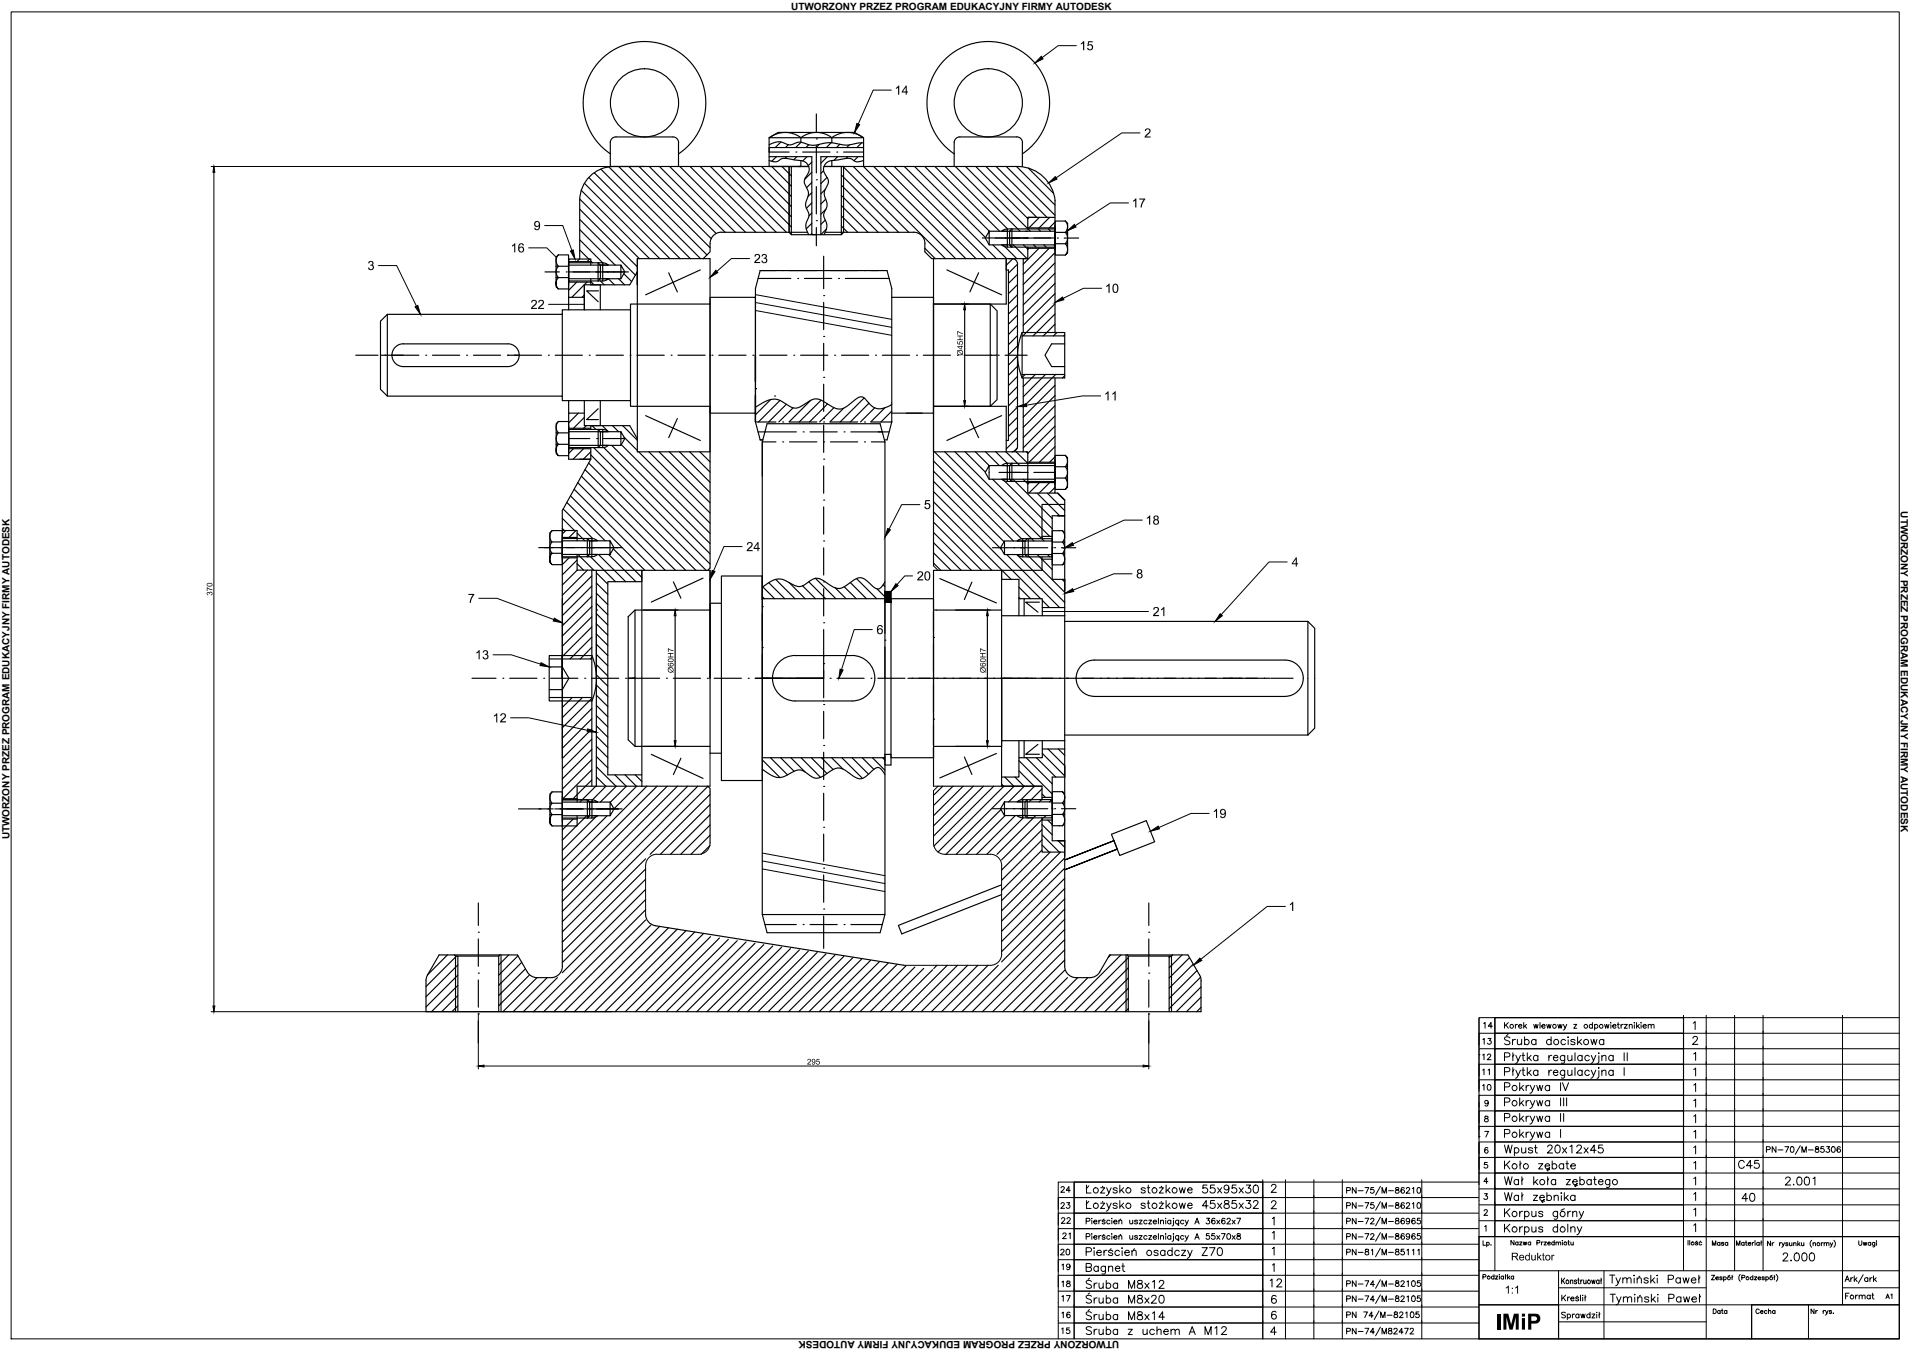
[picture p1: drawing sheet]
<svg xmlns="http://www.w3.org/2000/svg" width="841mm" height="594mm" viewBox="0 0 841 594" stroke-linecap="round" stroke-linejoin="round" font-family="sans-serif">
<defs><g id="words">
<g font-size="4.4">
<text x="348.2" y="4.5">UTWORZONY PRZEZ PROGRAM EDUKACYJNY FIRMY AUTODESK</text>
<text x="836.6" y="225" transform="rotate(90 836.6 225)">UTWORZONY PRZEZ PROGRAM EDUKACYJNY FIRMY AUTODESK</text>
<text x="4.2" y="369.4" transform="rotate(-90 4.2 369.4)">UTWORZONY PRZEZ PROGRAM EDUKACYJNY FIRMY AUTODESK</text>
<text x="492.6" y="589.9" transform="rotate(-180 492.6 589.9)">UTWORZONY PRZEZ PROGRAM EDUKACYJNY FIRMY AUTODESK</text>
</g>
</g></defs>
<!-- layer: 0 -->
<g fill="none" stroke="#000" stroke-width=".51">
<path d="M359.3 50.1v8M259.1 78.1l35.7 35.7M261.5 76l37.8 37.8M264.4 74.4l39.4 39.4M268 73.4l40.3 40.4M268.6 67.7a27 27 0 0 1-5.2-40.2 27 27 0 0 1 40.5 0 27 27 0 0 1-5.3 40.2M271.1 60.3h25M271.1 60.2l-1.6 .6-.8 1.4-.1 11.1h15M272.3 73.3l38.8 38.9M276.8 73.3l35.7 35.7M281.2 73.3l31.8 31.7M285.7 73.3l29.5 29.5"/>
<path d="M290.2 73.3l28.9 28.9M294.7 73.3l28.9 28.9M296.1 60.2l1.6 .6 .9 1.4v11.1M299.2 73.3l28.9 28.9M303.7 73.3l28.9 28.9M308.2 73.3l28.9 28.9M312.7 73.3l28.9 28.9M317.1 73.3l29 28.9M321.7 73.3l26.6 26.6M326.2 73.3l22.1 22.1M330.7 73.3l17.6 17.6M335.1 73.3l13.2 13.1"/>
<path d="M338.5 60.6v12.7h14v-2.7M338.5 60.6l4-2.3h33.6l4 2.3zM338.5 68.9h18.8v34.4h2M338.5 70.6a4 4 0 0 0 5.1-.6l2-.3 5.8 .9a4 4 0 0 1 4.1 1.8 4 4 0 0 1-.2 4.5 3.9 3.9 0 0 0-.4 5.6 5.3 5.3 0 0 1-.1 6l-.2 .8a5.4 5.4 0 0 0 1.2 4.4 4.6 4.6 0 0 1-1 4.3l-.1 2.3 1.2 3M338.7 60.6a11.6 11.6 0 0 1 13.8 0 11.2 11.2 0 0 1 13.6 0M339.6 73.3l8.7 8.6M341.7 68.9l-2.1 2.1M343.7 62.5l-2.5 2.4M344.1 73.3l4.2 4.2M346.2 68.9l-.7 .8M346.9 63.7l-1.2 1.2M347.3 73.3v29l1 1h22l.9-1v-29h-8.5h85.7a16.7 16.7 0 0 1 15.9 15v7.4"/>
<path d="M348.3 73.3v30M350.7 68.9l-1.4 1.4M352.5 60.6v2M352.5 62.6l-2.3 2.3M353.3 66.9h12M355.2 68.9l-1.9 1.9M355.9 73.3h-85.8a15 15 0 0 0-15 15v25.7M355.9 63.7l-1.2 1.2M357.3 71.3l-1.6 1.6M357.3 75.8l-3.2 3.2M359.3 64.1v12M360.5 63.6l-1.3 1.3"/>
<path d="M362.4 75.1l-1.1 1.2M364 78.1l-2.7 2.7M364.1 68.9l-2.8 2.9M365.8 62.8l-2.1 2.1M366.1 60.6v2.2M366.1 70.6v2.7M368.6 68.9l-1.6 1.7M369.6 63.5l-1.4 1.4M370.3 77l25.2 25.2M370.3 73.3v30M371 73.3l29 28.9M371.2 66.9h8.9"/>
<path d="M373.1 68.9l-.8 .8M373.8 63.8l-1.2 1.1M375.5 73.3l40.6 40.5M377.6 68.9l-1.8 1.8M379.3 62.8l-2.2 2.1M379.9 60.6a11.6 11.6 0 0 0-13.8 0M380.1 64.9h-41.6v2h8.8M380.1 70.6a4 4 0 0 1-5.2-.6l-2-.3-5.8 .9a4 4 0 0 0-4.1 1.8 4 4 0 0 0 .2 4.5 3.9 3.9 0 0 1 .4 5.6 5.3 5.3 0 0 0 .1 6l.2 .8a5.4 5.4 0 0 1-1.2 4.4 4.6 4.6 0 0 0 1 4.3l.1 2.3-1.1 3M380.1 62.9l-2.7 .1a15.6 15.6 0 0 1-10.5-.1l-3.9 .1a10.8 10.8 0 0 1-9.2-.1l-1.9-.3-1.3 .2a5.2 5.2 0 0 1-6.3-.2l-.7-.1a7 7 0 0 0-5.1 1.2M380.1 60.6l-.1 12.7 40.6 40.5M380.1 68.9h-18.8v34.4M384.5 73.3l40.6 40.5"/>
<path d="M389 73.3l40.5 40.5M393.5 73.3l40.5 40.5M398 73.3l40.5 40.5M402.5 73.3l31.2 31.2M407 73.3l28.4 28.5M411.5 73.3l28.4 28.5M416 73.3l27.4 27.4h20.9v4.1M419.9 67.7a27 27 0 0 1-5.3-40.2 27 27 0 0 1 40.6 0 27 27 0 0 1-5.3 40.2M420.4 73.3l28.5 28.5M422.4 60.3h25M422.5 60.2l-1.6 .6-.9 1.4-.1 11.1M424.9 73.3l27.4 27.4"/>
<path d="M429.4 73.3l22.9 22.9M433.9 73.3l22.4 22.4M438.4 73.3l22.4 22.4M442.9 73.3l21.4 21.4M447.4 73.3l16.9 16.9M447.5 60.2l1.5 .6 .9 1.4v11.1M452.6 74l11.1 11.1M255.1 96.5l24.5 24.6M255.1 92.1l25.4 25.3M255.1 87.6l26.3 26.2M255.8 83.8l30.1 30M257.2 80.7l33.2 33.1"/>
<path d="M357.3 80.3l-2.3 2.3M357.3 84.8l-1.7 1.7M357.3 89.3l-2.4 2.4M357.3 93.8l-1.3 1.2M357.3 98.3l-2.5 2.4M359.3 82.1v12M363.1 83.4l-1.8 1.9M363.2 96.8l-1.9 1.9M363.4 87.7l-2.1 2.1M363.5 92.1l-2.2 2.2M370.3 94.9l7.2 7.3M370.3 90.5l11.7 11.7"/>
<path d="M370.3 86l16.2 16.2M370.3 81.5l20.7 20.7M370.3 99.4l2.7 2.8M452.3 95.7h12v50.6M453 95.7l-.7 .6M455.8 95.7h-3.5v5M457.4 95.7l-4.6 4.6M461.9 95.7l-4.6 4.6M464.3 97.7l-2.5 2.6M464.3 99.3v10.9M468.8 97.3h-4.5v7.5M468.8 97.3l1 .9v13.1l-1 1a3.6 3.6 0 0 0 .1-5"/>
<path d="M468.8 97.3a3.6 3.6 0 0 1 .1 5 3.6 3.6 0 0 1-.1 5M239.8 119.7h6.4M244.7 113.1l1-.9a3.6 3.6 0 0 0 0 5 3.6 3.6 0 0 0 0 5 3.6 3.6 0 0 0 0 5l-1-1.1zM244.7 117.2h5.5M245.7 112.2h4.5v7.5v-4.1h13l1 1.1h3.5l-.7-.6-1.8-.5v8h-15v-3.9v7.5h-4.5M250.2 116.7h14v6h9v-6l1.8 3-1.8 3M250.3 119.7h26.2M250.5 114l-.2 .2v11M255 114l-1.1 1.1M255.1 105.5l10.1 10.1h-2v8l1-.9h-13.9M255.1 110l4 4M255.1 101l15.6 15.7"/>
<path d="M259.5 114l-1.2 1.1M260 116.7v-2.7h-9.7v16.8h6.9M260 115.1h-9.7v.5M260 114.9l.8 .7M264.2 116.7h9M280.5 113.8v11.5v-5.7l-3.4 5.7h-19.9v11M308.2 118.8l-24.1 10.9M309.5 113.8h-29v85h32M309.5 113.8h3v136.2l-1 1M355.4 102.2h-37.9a5 5 0 0 0-5 5v3.6l-3 3M357.3 102.8l-.6 .5M359.3 100.1v8"/>
<path d="M362.5 112.8v14.3M363.2 102.2h38.8a5 5 0 0 1 5.1 5M363.7 100.8l-2.4 2.4M407 107.2v3.6l3 3h.8M407 109.2l4.6 4.6M410.8 113.8v85h32M410.8 113.8h41.5M416.7 118.8l24.1 10.9M432.3 104.7h32M435.3 101.8h9l1-1.1v8l19 .1v-4v7.5h4.5M437 107.8l6 6M442.3 108.6l5.2 5.2"/>
<path d="M442.8 118.8h1v75h-1M442.8 113.8v20h-32M443.3 101.8h-2.5l.8-.6 1.7-.5v8h2l-1-.9h20M443.3 107.8h-2.5l1.6 .9h.9M445.3 113.8l1.1 .2 .9 .7 .5 1.6M445.7 113.9l-2.9 2.8M445.9 107.8l6.1 6M447.8 116.3v80l-.5 1.6-.9 .7-1.1 .2M447.8 116.3l-4 4M450.4 107.8l1.9 1.9M451.3 101.8h1M452.3 113.8h-2v32.5"/>
<path d="M452.3 108.7v5.1M452.3 100.3h12M452.3 109.2h12M452.4 100.7l1 1.1M452.8 109.2l-.5 .6M454.9 107.8l1 1M456.9 100.7l1 1.1M457.3 109.2l-7 7M459.4 107.8l1 1M461.4 100.7l1 1.1M461.8 109.2l-11.5 11.5M463.9 107.8l.4 .4"/>
<path d="M464.3 101.8h-20v6h-9v-6l-1.7 3 1.7 3M464.3 111.2l-14 14M464.3 115.7l-14 14M464.3 102.3h5.5M464.3 107.3h5.5M468.4 104.8h6.3M170.5 138.3v36M244.7 122.2h5.5M247.5 138.3v36M250.3 130.8v5.5M250.3 124.1h9.7M253.8 124.1l-3.5 3.6"/>
<path d="M257.2 129.8l-1.1 1M258.3 124.1l-6.6 6.7M260 123.9l1.4 1.4M260 122.7v2.6M263.4 128h-5.2l5.1 4.8M264.2 125.3v11M264.3 123.6l1.6 1.7M265.2 122.7h2.5l-1.6 .9h-.9M267.7 122.7l2.7 2.6M272.2 122.7l2.7 2.6M274.5 120.4l3.5 3.5M277.5 136.3v40"/>
<path d="M294.3 120l3.8 8.5M333.6 122.5h14.5M354.1 122.5h11.9M362.5 133.1v12M372.1 122.5h19.2M392.5 130.8h18.3v25.5v-22.5M410.8 133.8h25v45h-25M424.5 136.3v40M430.7 120l-3.9 8.5M435.8 133.8l3 3v19.5h-3M447.8 120.8l-4 3.9M447.8 125.3l-4 3.9"/>
<path d="M447.8 129.7l-4 4M447.8 134.2l-4 4M447.8 138.7l-4 4M464.3 133.7l-14.1 14.1M464.3 138.2l-9.7 9.6M464.3 120.2l-14 14M464.3 124.7l-14 14M464.3 129.2l-14 14M156.6 156.3h9.8M167.5 156.3h10M172.3 156.3h12M173.7 153.1l2.1-1.5 1.7-.3h46a5 5 0 0 1 5 5 5 5 0 0 1-5 5h-46a5 5 0 0 1-4.5-2.9 5 5 0 0 1 .7-5.3z"/>
<path d="M190.3 156.3h12M208.4 156.3h11.9M223.5 156.3h14.8M244.3 156.3h12M262.3 156.3h12M280.3 156.3h12M298.4 156.3h11.9M316.3 156.3h12M332.5 156.3v11.7M334.3 156.3h12M352.3 156.3h12M362.5 151.1v12"/>
<path d="M370.3 156.3h12M388.3 156.3h12M406.3 156.3h12M424.3 156.3h12M438.8 156.3v19.5l-3 3M442.3 156.3h9.8M447.8 143.2l-4 4M447.8 147.7l-4 4M447.8 156.7l-4 4M447.8 152.2l-4 4M449.8 146.3h18.8v20h-18.8M449.8 147.8h18.8"/>
<path d="M449.8 146.3v20M449.8 146.3a26 26 0 0 0 0 20M464.3 142.6l-5.2 5.2M465.1 146.3l-1.5 1.5M468.6 151.3h-5.8l-2.9 5 2.9 5h5.8M468.6 147.3l-.5 .5M250.3 176.3v5.5M257.2 176.3v11h7v-11M263.3 179.9l-5.1 4.7h5.2M332.5 174v11.7M339.2 175.8l-6.7 6.7M343.3 176.2l-9.5 9.5"/>
<path d="M346.1 177.9l-7.8 7.8M349 179.5l-6.2 6.2M356.8 176.1l-9.6 9.6M361.4 176.1l-9.7 9.6M362.5 169.1v11.9M364.2 177.7l-8 8M367 179.4l-6.3 6.3M371.3 179.6l-6.1 6.1M380.3 175.1l-10.6 10.6M382.4 177.4l-8.2 8.3M384.9 179.5l-6.2 6.2M389.4 179.5l-6.2 6.2"/>
<path d="M392.4 177.3h.1M392.5 178a7.8 7.8 0 0 1-8 1.3l-3.1-3.1a2.86 2.86 0 0 0-5-.3l-2.7 2.2a5.5 5.5 0 0 1-7.7 .8 14.9 14.9 0 0 0-6.5-3.4 6.7 6.7 0 0 0-4.6 1.9 8.2 8.2 0 0 1-5.5 2.2l-1.8-.8a12.3 12.3 0 0 0-6.4-3.2l-2 .2-1.9 .6-4.8 2.8M410.8 178.8v-22.5v25.5h-18.3M410.8 178.8v70.2M410.8 178.8h32v20M447.8 161.1l-4 4.1M447.8 165.6l-4 4.1M447.8 170.1l-4 4M447.8 174.6l-4 4M447.8 179.1l-4 4M449.8 164.8h18.8M450.3 166.3v32.5"/>
<path d="M451.1 164.8l-1.3 1.3M455.6 164.8l-5.3 5.3M460.1 164.8l-9.8 9.8M464.3 166.3v50.7h-12v-12.1M464.3 169.6l-14 14M464.3 174.1l-14 14M464.3 178.5l-14 14.1M464.6 164.8l-14.3 14.3M468.6 165.3l-1 1M244.8 190.5h5.5M244.8 195.5h5.5M245.7 185.5h4.6v7.5"/>
<path d="M245.7 185.5a3.7 3.7 0 0 0 0 5 3.7 3.7 0 0 0 0 5 3.7 3.7 0 0 0 0 5l-.9-1v-13zM250.3 187.5v11M250.3 196h13.9l-.9 1h1.9v-8l1.8 .4 .7 .6h-3.5l-.9-1v8h-13M250.3 190h13.9v6h9v-6l1.8 3-1.8 3M250.3 197v-4v7.5h-4.6M250.3 193h9.3M250.3 189v4M250.3 189h14.9M250.3 188.5h9.7M250.3 197.5h9.7M252.3 197.5l-2 2.1M254.5 181.8l-4.2 4.3"/>
<path d="M256.8 197.5l-4.6 4.6M257.2 181.8h-6.9v16.9M257.2 183.7l-4.8 4.8M258 187.3l-1.1 1.2M260 189v-1.7h17.1l3.4 5.8M260 197v5.1l-12.5 22.6v200.5M260 198.8l-3.3 3.3M260.6 187.3l1.6 1.7M261.3 197l51.2 51.2M264.2 190h9M265.1 187.3l2.5 2.6M265.2 196h2.5l-.7 .5-1.8 .5"/>
<path d="M265.6 193h9.3M265.7 197l46.8 46.7M269.2 196l43.3 43.2M269.6 187.3l2.6 2.7M273.4 195.7l39.1 39M274.1 187.3l6.4 6.4M274.6 192.4l5.9 5.8M281.1 198.8l31.4 31.4M284.1 182.9l24.1 10.9M285.6 198.8l26.9 26.9M290.1 198.8l22.4 22.5M294.5 198.8l18 17.9"/>
<path d="M298.1 184.2l-3.8 8.4M299 198.8l13.5 13.4M303.5 198.8l9 9M308 198.8l4.5 4.5M332.5 185.7v-29.4v25.5h-20v-3h-35v-2.5h-30v-2h-77l-3-3v-30l3-3h77v-2h30v-2.5h35v-3h20v25.5v-29.4l2-7.8h55.9l2.1 7.8v58.8M332.5 185.7l2 7.9h1.2M332.5 185.7h9M333.6 190.1h16.9M341.5 194.5h-6v15M347.5 185.7h12M347.5 194.5h12M356.5 190.1h12"/>
<path d="M362.5 187.1v12M365.4 185.7h12.1M365.4 194.5h12.1M374.5 190.1h16.8M383.5 194.5h6v69M383.5 185.7h9M389.5 194.5l-2.2-8h-49.7l-2.1 8v69M392.5 185.7l-2.1 7.9h-1.2M392.5 180.9l-4.8 4.8M392.5 185.4l-.3 .3M398.9 181.8h6.9M411.3 198.8l38.3 38.3"/>
<path d="M415.8 198.8l39.2 39.3M420.3 198.8l39.2 39.3M424.8 198.8l8.8 9M426.8 184.2l3.9 8.4M429.2 198.8l6.1 6.1h29M433.7 198.8l6.1 6.1M438.2 198.8l5.1 5.1h2M440.8 182.9l-24.1 10.9M442.7 198.8l6.1 6.1M442.8 198.8h9.5v6.1M447.2 198.8l5.1 5.1M447.6 197.3l-1.3 1.3"/>
<path d="M447.8 183.6l-4 4M447.8 188.1l-4 4M447.8 192.6l-5 5M451.7 198.8l.6 .7M464.3 183l-14 14M464.3 187.5l-12 12M464.3 192l-11.3 11.4M464.3 196.5l-6.9 6.9M250.3 200.5v1.6h9.7M251.1 218.2l32.7 32.8M252.7 215.3l35.6 35.7M254.3 212.4l38.5 38.6"/>
<path d="M255.8 209.5l41.5 41.5M257.5 206.7l44.3 44.3M259.1 203.8l47.2 47.2M260 200.2l50.8 50.8M362.5 205v12.1M410.8 216.3l47.2 47.2M410.8 211.8l30 30M410.8 207.3l31.1 31.1M410.8 202.8l35.2 35.3M436.8 210.9l25.2 25.1M439.7 207.9h12.6M442.1 211.7l21 20.9"/>
<path d="M443.3 210.9h-2.5l1.6 .9 .9 .1M444.3 204.9v6h-9v-6l-1.7 3 1.7 3M445.3 203.9h19v4M445.3 203.9l-1 1h-3.5l.8-.6 1.7-.4v8h2l-1-1h20M445.3 203.9v8h19v-4v7.5h4.5M445.8 210.9l17.3 17.3M450.3 210.9l2 2M452.3 203.4h12M452.3 212.4h12M453 212.4l-.7 .6M455 207.9h9.3M456.4 217l10 10"/>
<path d="M457.4 212.4l-4.6 4.6M460.9 217l7.7 7.7M461.9 212.4l-4.6 4.6M464.3 217h1.3l3 3v14.6M464.3 202.4v11M464.3 201l-2.4 2.4M464.3 214.5l-2.5 2.5M464.3 205.4h5.5M464.3 210.4h5.5M465.4 217l3.2 3.2M468.8 200.4h-4.5v7.5M468.8 200.4l1 1v13l-1 1a3.7 3.7 0 0 0 0-5 3.7 3.7 0 0 0 0-5 3.7 3.7 0 0 0 0-5z"/>
<path d="M242 234.5l1-1a3.6 3.6 0 0 0-.1 5 3.7 3.7 0 0 0 0 5 3.6 3.6 0 0 0 .1 5l-1-1zM242 238.5h5.5M243 233.5h4.5v7.5v-4h11M247.5 235.5v11M247.5 238h12v6h9l1.7-3-1.7-3v6M247.5 232.6l.9 .9M247.5 228.1l5.3 5.4M247.5 233.5h6.5v4.5M247.5 236.5h6.5M247.8 224l13.1 13M249 233.5l-1.5 1.5M249.5 221.1l16.8 16.9"/>
<path d="M253.5 233.5l-3 3M254 234.6l3.4 3.4M258.5 237l1 1h3.5l-.8-.6-1.7-.4v8h-2l1-1h-12M258.5 237v8h-11v-4v7.5h-4.5M258.5 237h2M259.5 238h9M362.5 223v12.1M410.8 238.8l12.2 12.2M410.8 234.3l16.7 16.7M410.8 229.8l21.2 21.2M410.8 225.3l25.7 25.7M410.8 220.8l34.2 34.2"/>
<path d="M442.1 238.1h9M450 237.1h2.1M454.5 237.1h-2v8M463 237.1h.1M463.1 238.1h-12v5.9h-9l-1.8-3 1.8-2.9v5.9M463.1 238.5h5.5M465.5 227h3.1h-5.5v11M466.2 233.5h.1M467.6 233.5h-4.5v7.5v-3.9h-11l-1 1h-3.5l.7-.6 1.8-.4v8h13v-4v7.5h4.5M467.6 233.5l1 1.1v13l-1 1a3.7 3.7 0 0 0 0-5M467.6 233.5a3.7 3.7 0 0 1 0 5 3.7 3.7 0 0 1 0 5M468.6 222h-10v15.1v-1.1h4.5"/>
<path d="M237.1 241h36.7M242 243.5h5.5M247.5 245.5h6.5M250.4 245.5l-2.9 3M254 248.1l2.8 2.8M254 246.5l-6.5 6.5M254 244v6.9h6.5M254 250.9l-6.5 6.6M254.4 244l7 6.9M258.5 250.9l-11 11M259.9 245l11 11M260.5 244h2.5l-.8 .5-1.7 .5"/>
<path d="M260.5 250.9v95.1M260.5 253.4l-13 13M260.5 257.9l-13 13M260.5 250.9l2 .1M262.5 256.6l5 5M262.5 252.1l5 5M263.4 244l12 12M267.9 244l12 12M269.9 241.5l12.6 12.6M296.4 256.1l3.3 7.2M309.4 254.4l-22.8 10.6M312.5 251v47.5v-47.5h-30v95"/>
<path d="M335.5 253.5h-18v90h18v-90v10.5M335.7 258.3l5.2 5.2M338.3 256.4l7.1 7.1M341.4 255l8.5 8.5M347.2 256.3l7.2 7.2M353.2 257.8l5.7 5.7M355.9 256l7.5 7.5M358.8 254.5l9.1 9M362.5 241.1v12M362.5 259.1v11.9M367.6 258.7l4.7 4.8M371.5 258.2l5.3 5.3"/>
<path d="M374.2 256.4l7.1 7.1M376.9 254.6l8.9 8.9M386 259.2l3.5 3.4M388.7 257.4l.8 .7M389.5 256.1l-1.3 1.9a2.08 2.08 0 0 1-3.4 .6l-2.4-2.2a4.5 4.5 0 0 0-6.8-1l-3.5 2.5a5.4 5.4 0 0 1-7.1-.6l-1.7-1.2a5 5 0 0 0-6.9-.5l-1.6 1.3a5 5 0 0 1-7-.2 7.7 7.7 0 0 0-10.6 .5l-1.7 1.2M410.8 247.8l3.2 3.2M410.8 243.3l7.7 7.7M413.6 254.6l24.9 10.7M427.7 256.1l-3.3 7.7M436.8 241h24.3M440.8 251h-30v47.5M440.8 251v4h7.6v8.5h2.3"/>
<path d="M440.8 251v95M443 244l23.3 23.4M447.5 244l21.1 21.1M448.4 258.4l5.1 5.1M450.1 244h-2.5l.7 .6 1.8 .5M452.5 244.5l16.1 16.1M456.5 244l2.1 2.1M458.6 246.1l4.5 4.5M458.6 246.1h4.4M458.6 245.1v5.9h-17.8M461 244l1 1.1M463.1 244h-12l1 1.1"/>
<path d="M463.1 244v11h5.5v-7.4M463.1 243.6h5.5M467.1 241h6.3M467.4 255l1.2 1.1M468.6 260v-5v12.4M247.5 263.5v69.9M260.5 275.9l-13 13M260.5 262.4l-13 13M260.5 266.9l-13 13M260.5 271.4l-13 13M262.5 279l5 5M262.5 274.5l5 5"/>
<path d="M262.5 270l5 5M262.5 265.5l5 5M262.5 261.1l5 5M262.5 263.5v35M279.5 268.5l-3 2.9v54.2l3 2.9M283.1 268.5h15.3M297.1 271v55M312.5 268.5h-33v30h-3h3v30h33M317.5 265.5h-5v66h5M335.5 262.5l.9 1M335.5 270v12M362.5 277.1v11.9"/>
<path d="M389.5 263.5h-54v35h27h-27M389.5 263.5v69.9h-54v-34.9M389.5 278.7v-13.7h2.6v67h-2.6v4.7h2.6v-4.7v1.4h18.7M389.5 265h2.6h-2.6v-4.7h2.6v4.7v-1.5h18.7v4.4M410.8 268.5h30M410.8 269.1v76.9M434.5 271v55M440.8 271h27.8M448.4 262.9l.6 .6M448.4 263.5v7.5M450.7 271v-7.5h8v7.5M457.4 265h-6l5.4 4.4"/>
<path d="M458.7 264.2l3.1 3.2M458.7 267.4h9.9M468.6 271v55M468.6 273.5h107M468.6 267.4v3.6M575.6 273.5l3 3v43.9l-3 3.1M575.6 273.5v50M207.7 298.5h10.6M224.3 298.5h12M241.7 293.5h5.8l2.9 5-2.9 5h-5.8M241.7 290h18.8M242.3 298.5h12"/>
<path d="M247.5 288.5v10v-10M247.5 288.5h-5.8v20h18.8M247.5 288.5h13M260.3 298.5h12M260.5 280.4l-9.6 9.6M260.5 284.8l-5.2 5.2M260.5 289.3l-.7 .7M260.5 288.5a26 26 0 0 1 0 20M262.5 297l5 4.9M262.5 292.5l5 5M262.5 288l5 5M262.5 283.5l5 5"/>
<path d="M278.3 298.5h12M296.3 298.5h12M314.3 298.5h12M332.3 298.5h12M335.5 288v10.5M350.3 298.5h12M362.5 288.5l12.5-.1a10 10 0 0 1 10 10.1 10 10 0 0 1-10 10h-25a10 10 0 0 1-10-10 10 10 0 0 1 10-10h12.5v10M362.5 295v12.1M368.3 298.5h12M386.3 298.5h12M399.6 298.5h159.3M441.7 298.5h13"/>
<path d="M559.3 298.5h9.8M565.6 290.5h-84a8 8 0 0 0-8 8 8 8 0 0 0 8 7.9M565.6 290.5a8 8 0 0 1 8 8 8 8 0 0 1-8 7.9M241.7 306.9h18.8M251.8 306.9l-4.3 4.4M256.3 306.9l-8.8 8.9M260.5 307.3l-13 13M260.5 311.8l-13 13M260.5 316.3l-13 13M262.5 319.4l5 5M262.5 314.9l5 5M262.5 310.4l5 5"/>
<path d="M262.5 305.9l5 5M262.5 301.4l5 5M362.5 313v12.1M481.6 306.5h84M260.5 320.8l-13 13M260.5 325.3l-13 13M260.5 329.8l-13 13M260.5 334.2l-13 13M260.5 338.7l-12.8 12.8M262.5 337.4l8.6 8.6M262.5 332.9l5 5M262.5 328.4l5 5"/>
<path d="M262.5 323.9l5 5M283.1 328.5h15.3M286.6 332l22.8 10.5M299.7 333.7l-3.3 7.2M335.5 333.4v69h54v-69M335.5 338.5l1.7 1.3a7.6 7.6 0 0 0 10.6 .5 5.2 5.2 0 0 1 7-.3l1.6 1.3a4.9 4.9 0 0 0 6.9-.4l1.7-1.3a5.3 5.3 0 0 1 7.1-.6l3.5 2.6a4.4 4.4 0 0 0 6.8-1 7 7 0 0 1 4.2-2.9l1 .6 1.9 2.5M335.5 334.4l7.8 7.8M339.1 333.4l7.5 7.6M343.6 333.4l5.9 6M348.1 333.4l6.2 6.3M352.5 333.4l8.6 8.7M357 333.4l6.9 7"/>
<path d="M361.5 333.4l5.2 5.3M362.5 331v12.1M366 333.4l5 5M370.5 333.4l9.1 9.1M375 333.4l7.2 7.3M379.5 333.4l5.1 5.2M383.9 333.4l5.6 5.5M388.4 333.4l1.1 1.1M420.5 328.5h15.3M424.4 333.1l3.3 7.7M438.5 331.6l-24.9 10.7M448.4 339.2l6.8 6.8"/>
<path d="M448.4 334.7l14.7 14.7M448.4 326v7.4M450.7 326v7.4h8v-7.4M450.7 333.4h-2.3v8.6h-7.6M451.6 333.4l11.5 11.5M456.1 333.4l8.5 8.6M456.8 327.6l-5.4 4.3h6M458.7 331.5l9.9 9.9M458.7 329.6h9.9M461.2 329.6l7.4 7.4v5v-12.4M465.7 329.6l2.9 2.8M468.6 326h-27.8v-27.5v30h-30"/>
<path d="M468.6 323.5h107M468.6 326v3.6M228.2 356h15.2M242 349.4l1-.9a3.7 3.7 0 0 0 0 5 3.7 3.7 0 0 0 0 5 3.7 3.7 0 0 0 0 5l-1-1zM242 353.5h5.5M242 358.5h5.5M243 348.5h4.5v7.5v-4.1h11l1 1.1h3.5l-.8-.6-1.7-.5v8.1h-2l1-1h-12M244.2 356h29.6M247.5 350.5v11M247.5 353h12v6h9l1.7-3-1.7-3v6M247.5 351.9h13M247.5 351.5h6.5"/>
<path d="M254 359v4.5h-6.5M254.1 351.5l-.1 .4M258.2 359l-10.7 10.7M259.5 353h9M260 353h-.5l-1-1.1v8.1h-11v-4v7.5h-4.5M260.5 343.2l-8.3 8.3M260.5 359h2.5l-.8 .5-1.7 .5M262 359.6l-14.5 14.6M262.2 346l-7 7M262.5 346h20M262.5 341.9l4.1 4.1M262.5 346h-8.5v7"/>
<path d="M266.7 346l-6 6M267.2 359l-19.7 19.7M270.6 341l5 5M271.2 346l-7 7M275.1 341l5 5M275.7 346l-7.2 7.1M279.6 341l2.9 2.9M280.2 346l-10 9.9M282.5 346h29l1 .9v24.1M282.5 341h-15v-85h15v-5h-20v95M284.7 346l-37.2 37.1M289.2 346l-41.7 41.6"/>
<path d="M293.7 346l-46.2 46.1M298.1 346l-50.6 50.6M302.6 346l-55.1 55.1M307.1 346l-59.6 59.6M311.6 346l-64.1 64.1M312.5 349.6l-26.4 26.3M312.5 354.1l-21.9 21.8M312.5 358.5l-17.4 17.4M362.5 349.1v11.9M412.8 346h45.8v5.9M414.9 346l-4.1 4M419.4 346l-8.6 8.5"/>
<path d="M423.9 346l-13.1 13M428.4 346l-17.6 17.5M432.8 346l-22 21.9M436.8 355.9h24.3M437.3 346l-26.3 26.3M440.5 356.2l-19.7 19.7M440.8 345.1l.9 .9M441.8 346l-29 29M442.1 352.9v6l-1.8-3 1.8-3h9v6h12M442.1 358.9h9M442.2 342l4 4M442.4 358.9l-17.1 17"/>
<path d="M446.3 346l-30 29.9M446.7 342l4 4M446.9 358.9l-17.1 17M450.1 351.9l-.9 .1-1.6 .9h2.5M450.3 359.9l-16 16M450.8 346l-6.9 6.9M451.3 358.9l-.1 .1M452.5 359.9h2M455.3 346l-6 6M455.8 358.9l-17 17M458.6 349.4l1.5 1.5M458.6 347.2l-5.7 5.7"/>
<path d="M458.6 351.6l-1.2 1.3M458.6 350.9h4.5M460.3 358.9l-1 1M462.9 351.9l-1.1 1M463.1 352.9h-12l1-1v8h-2.1M463.1 359v11h5.5h-3.1M463.1 358.4h5.5M463.1 353.4h5.5M467.1 355.9h6.3M467.6 348.4h-4.5v7.5v-4h-13v8l-1.8-.5-.7-.5h3.5l1 1h11v-4v7.5h4.5M467.6 348.4l1 1v13l-1 1a3.7 3.7 0 0 0 0-5 3.7 3.7 0 0 0 0-5 3.7 3.7 0 0 0 0-5zM468.6 349.4v-7.4h-5.5v11"/>
<path d="M247.5 360.5h6.5M247.7 360.5l-.2 .2M252.2 360.5l-4.7 4.7M284.1 377.9l-36.6 36.7M312.5 363.1l-12.9 12.8M312.5 367.6l-8.4 8.3M312.5 372.1l-3.9 3.8M362.5 367.1v11.9M458.6 371.8l3.1 3.2M458.6 362.9l4.5 4.5M458.6 360.6l-17.8 17.8M458.6 365.1l-17.8 17.8"/>
<path d="M458.6 369.6l-17.8 17.8M458.6 374.1l-17.8 17.8M458.6 367.4l7.6 7.6M461.1 360.9l2 2M462.2 375l-21.4 21.4M463.1 360.9h-4.5v-1v15.1h10M465.7 370l2.9 2.9M466.2 363.4v.1M466.7 375l-25.9 25.8M468.6 362.4v62.8a5 5 0 0 0 5 5h6.1a5 5 0 0 0 4.3-2.5M468.6 377.6l-27.8 27.7M489.1 367.1l15.4-6 3.7 9.3-15.4 6.1z"/>
<path d="M490.2 369.9l-21.6 8.5 21.6-8.5M490.2 369.9l1.5 3.8M491.7 373.7l-23.1 9.1 23.1-9.1M210.5 397.4v9.8M284.1 382.4l-36.6 36.7M284.1 386.9l-36.6 36.7M284.1 391.4l-36.6 36.7M284.1 395.9l-49.3 49.3M362.5 385v12M440.8 389.4l-45.4 17.8 1.5 3.8 43.9-17.3M468.6 382l-27.8 27.8M468.6 386.5l-27.8 27.8"/>
<path d="M468.6 391l-27.8 27.8M468.6 395.5l-27.8 27.8M505.6 397.4v9.8M210.5 413.2v12M284.1 400.4l-44.8 44.8M284.1 404.9l-40.3 40.3M284.1 402.4a5 5 0 0 0 4.3 4.9l109.1 17.4M286.5 407.1l-38.2 38.1M290.3 407.7l-37.5 37.5M294.2 408.3l-37 36.9M298.1 408.9l-36.4 36.3M301.9 409.5l-35.7 35.7"/>
<path d="M305.8 410.1l-35.1 35.1M309.7 410.7l-34.5 34.5M312.7 412.2l-33 33M316.6 412.8l-32.4 32.4M320.5 413.4l-31.8 31.8M324.4 414l-31.2 31.2M328.4 414.5l-30.7 30.7M332.3 415.1l-30.1 30.1M335.5 402.4l2.1 8h49.7l2.2-8M336.2 415.7l-29.6 29.5M336.7 406.9h13.8M340.1 416.3l-29 28.9"/>
<path d="M344 416.8l-28.4 28.4M347.9 417.4l-27.8 27.8M351.8 418l-27.2 27.2M355.7 418.6l-26.6 26.6M356.5 406.9h12M359.6 419.2l-26 26M362.5 403v14.4M363.5 419.8l-25.4 25.4M374.5 406.9h13.8M468.6 400l-45.2 45.2M468.6 404.5l-40.8 40.7M468.6 409l-36.2 36.2"/>
<path d="M468.6 413.5l-31.7 31.7M468.6 418l-27.2 27.2M505.6 413.2v12M187.5 431.6v13.6h341.1v-13.6M196.9 420.2l-8.7 8.7M200 420.2l.5 .5v24.5M200.5 420.7h19M200.9 420.7l-13.4 13.5M201.5 424.6l-14 14M201.5 429.1l-14 14M201.5 433.6l-11.6 11.6M201.5 438.1l-7.1 7.1"/>
<path d="M201.5 420.7v24.5M210.5 431.2v12M220 420.2l-.5 .5v24.5M220.5 420.2v25M223.9 420.2l-4.4 4.4M228 420.6l-8.5 8.5M229.6 423.5l-10.1 10.1M231.3 426.3l-11.8 11.8M232.1 427.7a5 5 0 0 0 4.3 2.5M232.1 427.7l-4.4-7.5h-34.5l-5.3 9.3-.4 2.1M232.9 429.2l-13.4 13.4M240.8 430.2l-15 15"/>
<path d="M245.3 430.2l-15 15M247.5 425.2a5 5 0 0 1-5 5h-6.1l-15.1 15M367.4 420.4l-24.9 24.8M371.3 420.9l-24.3 24.3M375.3 421.5l-23.8 23.7M379.2 422.1l-23.2 23.1M383.1 422.7l-22.6 22.5M387 423.2l-22 22M390.9 423.8l-21.4 21.4M394.8 424.4l-20.8 20.8M398.7 425l-20.2 20.2M402.6 425.6l-19.6 19.6"/>
<path d="M406.5 426.2l-19 19M410.4 426.7l-18.4 18.5M412.4 424.8l-1.5 1.4M416.9 424.8l-20.5 20.4M421.4 424.8l-20.5 20.4M425.9 424.8l-20.5 20.4M430.3 424.8l-20.4 20.4M434.8 424.8l-20.4 20.4M439.3 424.8l-20.4 20.4M468.6 422.5l-22.8 22.7M468.6 427l-18.3 18.2M469.8 430.2l-15 15"/>
<path d="M474.3 430.2l-15 15M478.8 430.2l-15 15M484 427.7l4.3-7.5h34.5l5.1 8.8 .7 2.6M488.8 420.2l-1.1 1.1M493.3 420.2l-25 25M495.6 420.2v25M496 420.2l.6 .5v24.5M496.6 421.4l-23.8 23.8M496.6 425.9l-19.3 19.3M496.6 430.4l-14.9 14.8M496.6 434.9l-10.4 10.3M496.6 439.4l-5.9 5.8"/>
<path d="M496.6 420.7h19M505.6 431.2v12M514.5 420.7v24.5M515.2 420.7l-.7 .7M516.1 420.2l-.5 .5v24.5M520.2 420.2l-5.7 5.7M523.5 421.4l-9 8.9M525.1 424.3l-10.6 10.5M526.8 427.1l-12.3 12.2M528.4 430l-13.9 13.9M528.6 434.3l-10.9 10.9M528.6 438.8l-6.4 6.4"/>
<path d="M201.5 442.6l-2.6 2.6M210.5 449.2v9.8M496.6 443.9l-1.4 1.3M505.6 449.2v9.8M528.6 443.3l-1.9 1.9"/>
<circle cx="283.6" cy="45.3" r="15"/>
<circle cx="434.9" cy="45.3" r="15"/>
</g>
<g fill="#000">
<path d="M475.7 19.1l1.5-1v4h-.5v-3.1l-.9 .5zM478.9 18.1h2v.5h-1.6l-.2 1.1 1-.2 .9 .7-.1 1.2-.8 .7-1-.1-.7-.8 .5-.2 .3 .6 .7 .1 .7-.7-.2-.7-.5-.4-1.4 .3zM394.3 38.6l1.5-.9v4h-.5v-3.1l-1 .5zM504.1 56.8l1.3-.3 .8 .5-.1 1.4-1.7 1.7h2v.4h-2.7l.3-.8 1.9-2-.2-.5-.6-.3-.6 .2-.2 .6-.5-.1zM498.6 88.3l1.5-1v4h-.5v-3.1l-1 .6zM501.4 87.4h2.6l-1.2 2.4-.3 1.5h-.5l.1-1.2 1.3-2.3h-2zM162.3 115.2l1.3-.4 .7 .7v.7l-.4 .5 .5 .3 .2 .9-.8 .9h-1.1l-.7-.7v-.3l.5-.1 .2 .6 .8 .2 .6-.7-.4-.8h-.8l.1-.5 .8-.4v-.6l-.7-.3-.6 .7h-.5zM225.4 108l1.4-1v4.1h-.5v-3.2l-1 .6zM332.2 112.2l.9-.5 1.3 .5v1.3l-1.8 1.8h1.9v.5h-2.6l.4-1 1.7-1.8-.5-.8-.7 .1-.3 .7-.5-.1zM335.5 112l1.1-.3 .9 .8-.1 .8-.4 .3 .6 .4 .1 .9-.8 .9h-1l-.8-.8v-.3l.5-.1 .3 .7 .6 .1 .7-.6-.3-.9h-.8v-.5l.8-.3 .1-.6-.9-.3-.5 .7-.5-.1zM234.1 132.2l1.2-.3 .8 .5v1.3l-1.8 1.8h2v.5h-2.6l.2-.7 1.9-2.1-.5-.8-.8 .1-.2 .7-.5-.1zM237.1 132.3l1.3-.4 .9 .5-.1 1.4-1.8 1.7h2v.5h-2.6l.3-.9 1.8-2-.5-.7-.8 .1-.3 .7-.5-.1z"/>
<path d="M486.9 125.8l1.4-1v4h-.5v-3.1l-.9 .6zM421.3 145.7l2.5 .9v.3l-2.2-.9v1.3h-.3zM421.3 150.2h.3v1l.7 .1-.1-.8 1-.4 .6 .6v.6l-.7 .5 .5-.9-.7-.5-.5 .3 .2 1-1.3-.2zM421.3 147.7h2.5v.3h-1.2v1.3h1.2v.4h-2.5v-.4h1v-1.3h-1zM486.4 173.2l1.5-1v4h-.5v-3.1l-.9 .6zM489.5 173.2l1.5-1v4h-.5v-3.1l-.9 .6zM407.3 220.1h2v.4h-1.6l-.2 1.1 1-.2 .8 .7v1.3l-.8 .7-1-.1-.6-.7-.1-.3 .5-.1 .4 .6 .6 .2 .6-.7v-.6l-.4-.5-1.6 .3zM504.7 227.9l1.5-1v4h-.5v-3.2l-.9 .6zM329 238.9l1.3-.4 .8 .6v1.2l-1.8 1.8h1.9v.5h-2.6l.4-.9 1.7-1.9v-.5l-.6-.4-.6 .1-.3 .7h-.5zM404.1 251.7l1.2-.3 .8 .5-.1 1.4-1.7 1.6h2v.5h-2.7l.4-.8 1.8-2.1-.2-.5-.5-.2-.7 .2-.2 .6-.5-.1zM91 258.4l2.5 1v.3l-2.2-.9v1.2h-.3zM91.1 260.8l.7-.3 .3 .3 .8-.4 .6 .4v.7l-.7 .5 .4-.6-.1-.6-.6-.1-.2 .7-.8-.6-.3 .6 .5 .3-.1 .3-.6-.5z"/>
<path d="M206.1 261.4h2.6l-1.2 2.4-.3 1.5h-.5l.2-1.3 1.2-2.2h-2zM507.7 267.6l.8-.5h.7l.8 .6-.2 1.3-1.7 1.6h2v.5h-2.7l.5-.9 1.7-1.8-.1-.5-.6-.4-.6 .1-.3 .7h-.5zM511 268.1l1.4-1v4h-.4v-3.1l-1 .6zM209.7 287.1l1.4-1v4h-.5v-3.1l-.9 .6zM212.8 286.4l1.1-.3 .8 .6v.8l-.5 .4 .7 .5 .1 .8-.8 .9h-1.1l-.6-.6-.1-.4 .5-.1 .4 .7 .6 .1 .6-.8-.3-.7-.9-.1 .1-.4 .8-.3v-.7l-.7-.3-.6 .7-.5-.1zM293.9 285.3l2.5 .9v.3l-2.2-.8v1.2h-.3zM293.9 287.3h2.5v.4h-1.2v1.3h1.2v.3h-2.5v-.3h1v-1.3h-1zM431.4 285.3l2.4 .9v.3l-2.1-.8v1.2h-.3zM431.3 287.3h2.5v.4h-1.2v1.3h1.2v.3h-2.5v-.3h1v-1.3h-1zM217.4 314.9l1.4-1v4h-.4v-3.1l-1 .6zM220.4 314.3l1.3-.4 .8 .5 .2 .7-.3 .7-1.7 1.6h2v.5h-2.7l.4-.8 1.8-2-.6-.8-.6 .1-.4 .7-.4-.1zM534.2 356.9l1.4-1v4h-.4v-3.1l-1 .6z"/>
<path d="M567.7 397.9l1.5-1v4h-.6v-3.2l-.9 .6zM355.5 466.2l.8-.3 .5 .3v.9l-1.1 1.1h1.2v.2h-1.7l1.4-1.6-.4-.6-.9 .5zM359.4 466h1.3v.3h-1l-.1 .7 .6-.2 .6 .4v.7l-.5 .5-1.1-.3-.1-.3h.4l.2 .4h.5l.3-.4-.3-.7-1 .2zM673.9 552.2h.4v1.7l.4 .4 .7-.3 .1-1.8h.4v2.4h-.4v-.3l-.7 .4-.8-.3zM676.5 551.3h.4v1.9l1-1h.6l-1 .9 1 1.5h-.5l-.8-1.2-.3 .3v.9h-.4zM679 551.6l.4-.2v.8h.4v.3h-.4v1.5l.4 .3-.1 .4-.7-.4v-1.8h-.3zM682.8 552.2h.4v.4l.3-.4 .6 .1-.1 .4-.7 .2-.1 1.7h-.4zM662.7 566.6l1.3-.9v3.5h-.4v-2.7l-.8 .5zM666.8 566.6l1.3-.9v3.5h-.4v-2.7l-.9 .5z"/>
<path d="M398.7 37.7h.4v2.5h.5v.5h-.5v1h-.5v-1h-1.7v-.5zM398.6 38.5l-1.3 1.7h1.3z"/>
<path d="M228.4 107.5l1.3-.5 .8 .7 .1 .3-.5 .1-.4-.6h-.5l-.6 .7-.1 .8 1.3-.5 .8 .7v1l-.7 .9-1.1-.1-.6-.6-.2-1.8zM228.6 109.8a.87 .87 0 0 0 1.7 0 .87 .87 0 0 0-1.7 0z"/>
<path d="M235.4 97.6l1.2-.3 1 .8v2.3l-.8 .8h-1.1l-.5-.5-.1-.4h.5l.3 .5 .6 .1 .7-1v-.5l-.7 .5-1.2-.4-.2-1.2zM235.4 98.6a.85 .85 0 0 0 1.7 0 .85 .85 0 0 0-1.7 0z"/>
<path d="M490 125.3l1.1-.5 1 1 .1 1.9-.9 1.1h-1l-.5-.6-.2-1.6zM490.3 125.5l-.1 2.4 .8 .6 .6-.8v-1.6l-.5-.8z"/>
<path d="M421.4 154l.3 .2 1.2-.2 .6 .3 .4 .9-.3 .7 .3 .3h-2.2l-.4-.7zM421.8 154.6l-.3 .7 .3 .5 1.4 .1zM421.9 154.5l1.5 1.2 .2-.6-.4-.6z"/>
<path d="M421.3 152.4h1.6l.3-.4v.4h.6v.3h-.6v1.1h-.3zM421.8 152.7l1.1 .8v-.8z"/>
<path d="M507.8 227.3l1.2-.4 .8 .5v.9l-.5 .4 .7 .5 .1 .7-.5 .8-1.1 .2-.9-.6-.1-1 .7-.6-.5-.5zM508.1 227.9a.65 .65 0 0 0 1.3 0 .65 .65 0 0 0-1.3 0zM508 229.7a.81 .81 0 0 0 1.6 0 .81 .81 0 0 0-1.6 0z"/>
<path d="M91 256.9l.7-.4 1.2 .1 .6 .3v.6l-.6 .5h-1.4l-.5-.4zM91.3 257v.6l.5 .2 1.4-.3-.5-.7z"/>
<path d="M333.4 238.5h.4v2.6h.6v.5h-.6v1h-.4v-1h-1.8v-.5zM333.4 239.3l-1.3 1.8h1.3z"/>
<path d="M407.3 251.7l1.1-.3 .9 .8v2.2l-.8 1h-.8l-.7-.7-.2-1.7zM407.7 251.9l-.3 .7v1.7l.4 .7 .4 .1 .6-.7 .1-1.7-.4-.8z"/>
<path d="M500.5 250.9l1.3-.4 .8 .5v1l-.5 .3 .6 .5 .2 .7-.5 .8-1.2 .2-.8-.6-.1-1 .7-.6-.5-.4zM500.9 251.5a.65 .65 0 0 0 1.3 0 .65 .65 0 0 0-1.3 0zM500.7 253.3a.85 .85 0 0 0 1.7 0 .85 .85 0 0 0-1.7 0z"/>
<path d="M570.3 245.3h.4v2.6h.6v.4h-.6v1h-.4v-1h-1.8zM570.3 246.1l-1.3 1.8h1.3z"/>
<path d="M386.3 275.5l1.2-.5 .9 .6 .1 .4-.5 .1-.2-.5-.6-.2-.7 .8-.1 .8 1.2-.5 .8 .6 .1 1.1-.8 .9-1-.1-.7-.8-.1-1.6zM386.5 277.8a.86 .86 0 0 0 1.7 0 .86 .86 0 0 0-1.7 0z"/>
<path d="M293.9 293.6l.4 .3 .7-.3 1.1 .3 .3 .7v1.4l-.4-.3-.6 .3-1.2-.3-.3-.7zM294.4 294.2v1.2l1.4 .2zM294.5 294.1l1.6 1.2v-.7l-.3-.5z"/>
<path d="M294.2 291.8l.3-.1-.3 .9 .4 .4h.5l-.3-.8 .7-.5 .8 .3 .1 .8-.7 .5-1.4-.1-.4-.5zM295.1 292.4a.55 .55 0 0 0 1.1 0 .55 .55 0 0 0-1.1 0z"/>
<path d="M294 290.1l.7-.3h1.2l.5 .4v.5l-.6 .6h-1.3l-.6-.4zM294.3 290.2l-.1 .5 .4 .3h1.1l.5-.3-.4-.6z"/>
<path d="M431.4 293.6l.3 .3 .7-.3 1.1 .3 .4 .6-.3 1.1 .3 .3-1.5 .1-.7-.2-.4-.8 .3-1zM431.7 294.3l-.1 .7 .4 .6 1.2-.1zM432 294.1l1.4 1.3 .2-.6-.2-.6z"/>
<path d="M431.5 291.9l.5-.2-.4 .9 .4 .4h.5l-.3-.7 .7-.6 .9 .3 .1 .7-.6 .6-1.4-.1-.6-.6zM432.5 292.4a.55 .55 0 0 0 1.1 0 .55 .55 0 0 0-1.1 0z"/>
<path d="M431.5 290.1l.6-.3h1.3l.4 .4v.7l-.8 .5-1.2-.1-.5-.6zM431.8 290.2l-.2 .5 .3 .3h1.3l.4-.3-.4-.6z"/>
<path d="M537.3 356.3l1.2-.3 .9 .8v2.3l-.8 .8-.9 .1-.6-.6-.1-.4h.4l.4 .6 .7-.1 .6-1.2-1.2 .3-.7-.4-.3-1.1zM537.3 357.3a.85 .85 0 0 0 1.7 0 .85 .85 0 0 0-1.7 0z"/>
<path d="M357.5 466.1l.9-.1 .4 .7v1.2l-.6 .6-.7-.1-.2-.4 .3-.1 .6 .3 .3-.6v-.3l-.8 .3-.4-.3zM357.4 466.8a.55 .55 0 0 0 1.1 0 .55 .55 0 0 0-1.1 0z"/>
<path d="M665.3 551.3h1.9l.6 .3 .2 .9-.9 .6 1.2 1.5h-.5l-1.2-1.4h-.8v1.4h-.5zM665.8 551.7v1.1h1.2l.6-.4-.3-.7z"/>
<path d="M668.9 552.5l.7-.4 .9 .4 .3 1h-1.8l.4 .8 1.4-.4-.4 .6-.8 .2-.8-.4-.2-1.1zM669.1 552.7l-.1 .5h1.4l-.5-.7z"/>
<path d="M671.4 552.5l.7-.4 .8 .4v-1.2h.4v3.3h-.4v-.3l-.8 .4-.7-.4-.3-1zM671.8 552.6l-.1 1.4 .8 .3 .4-.5-.1-.9-.3-.4z"/>
<path d="M680 553.4a1.25 1.25 0 0 1 2.5 0 1.25 1.25 0 0 1-2.5 0zM680.8 552.6l-.3 1.4 .9 .3 .4-.4v-.9l-.4-.5z"/>
<path d="M665.3 566.7h.5v.5h-.5zM665.3 568.8h.5v.4h-.5z"/>
<circle cx="350.3" cy="66.9" r=".25"/>
<circle cx="359.3" cy="61.1" r=".25"/>
<circle cx="359.3" cy="79.1" r=".25"/>
<circle cx="368.3" cy="66.9" r=".25"/>
<circle cx="359.3" cy="97.1" r=".25"/>
<circle cx="249.2" cy="119.7" r=".25"/>
<circle cx="262.6" cy="119.7" r=".25"/>
<circle cx="267.2" cy="119.7" r=".25"/>
<circle cx="344.5" cy="119.1" r=".25"/>
<circle cx="362.5" cy="119.1" r=".25"/>
<circle cx="380.5" cy="119.1" r=".25"/>
<circle cx="442.3" cy="104.7" r=".25"/>
<circle cx="447.4" cy="104.8" r=".25"/>
<circle cx="452" cy="104.7" r=".25"/>
<circle cx="465.4" cy="104.8" r=".25"/>
<circle cx="351.1" cy="122.5" r=".25"/>
<circle cx="362.5" cy="130.1" r=".25"/>
<circle cx="369" cy="122.5" r=".25"/>
<circle cx="169.3" cy="156.3" r=".25"/>
<circle cx="187.4" cy="156.3" r=".25"/>
<circle cx="205.3" cy="156.3" r=".25"/>
<circle cx="223.3" cy="156.3" r=".25"/>
<circle cx="241.3" cy="156.3" r=".25"/>
<circle cx="259.3" cy="156.3" r=".25"/>
<circle cx="277.3" cy="156.3" r=".25"/>
<circle cx="295.3" cy="156.3" r=".25"/>
<circle cx="313.3" cy="156.3" r=".25"/>
<circle cx="331.3" cy="156.3" r=".25"/>
<circle cx="349.3" cy="156.3" r=".25"/>
<circle cx="362.5" cy="148.1" r=".25"/>
<circle cx="367.3" cy="156.3" r=".25"/>
<circle cx="385.3" cy="156.3" r=".25"/>
<circle cx="403.3" cy="156.3" r=".25"/>
<circle cx="421.3" cy="156.3" r=".25"/>
<circle cx="439.3" cy="156.3" r=".25"/>
<circle cx="332.5" cy="171" r=".25"/>
<circle cx="340.9" cy="174.3" r=".25"/>
<circle cx="362.5" cy="166.1" r=".25"/>
<circle cx="262.6" cy="193" r=".25"/>
<circle cx="344.5" cy="185.7" r=".25"/>
<circle cx="344.5" cy="194.5" r=".25"/>
<circle cx="353.5" cy="190.1" r=".25"/>
<circle cx="362.5" cy="185.7" r=".25"/>
<circle cx="362.5" cy="184.1" r=".25"/>
<circle cx="362.5" cy="194.5" r=".25"/>
<circle cx="371.5" cy="190.1" r=".25"/>
<circle cx="380.5" cy="185.7" r=".25"/>
<circle cx="380.5" cy="194.5" r=".25"/>
<circle cx="362.5" cy="202" r=".25"/>
<circle cx="452" cy="207.9" r=".25"/>
<circle cx="362.5" cy="238.1" r=".25"/>
<circle cx="362.5" cy="220.1" r=".25"/>
<circle cx="246.5" cy="241" r=".25"/>
<circle cx="255.8" cy="241" r=".25"/>
<circle cx="264.4" cy="241" r=".25"/>
<circle cx="362.5" cy="256.1" r=".25"/>
<circle cx="446.1" cy="241" r=".25"/>
<circle cx="463.1" cy="241" r=".25"/>
<circle cx="464.1" cy="241" r=".25"/>
<circle cx="262.6" cy="268.5" r=".25"/>
<circle cx="335.5" cy="267" r=".25"/>
<circle cx="362.5" cy="274.1" r=".25"/>
<circle cx="221.3" cy="298.5" r=".25"/>
<circle cx="239.3" cy="298.5" r=".25"/>
<circle cx="257.3" cy="298.5" r=".25"/>
<circle cx="275.3" cy="298.5" r=".25"/>
<circle cx="293.3" cy="298.5" r=".25"/>
<circle cx="311.3" cy="298.5" r=".25"/>
<circle cx="329.3" cy="298.5" r=".25"/>
<circle cx="335.5" cy="285" r=".25"/>
<circle cx="340" cy="298.5" r=".25"/>
<circle cx="347.3" cy="298.5" r=".25"/>
<circle cx="362.5" cy="292" r=".25"/>
<circle cx="365.3" cy="298.5" r=".25"/>
<circle cx="383.3" cy="298.5" r=".25"/>
<circle cx="389.5" cy="281.7" r=".25"/>
<circle cx="401.3" cy="298.5" r=".25"/>
<circle cx="410.8" cy="280.5" r=".25"/>
<circle cx="410.8" cy="298.5" r=".25"/>
<circle cx="412.3" cy="298.5" r=".25"/>
<circle cx="419.3" cy="298.5" r=".25"/>
<circle cx="430.3" cy="298.5" r=".25"/>
<circle cx="437.3" cy="298.5" r=".25"/>
<circle cx="441.7" cy="298.5" r=".25"/>
<circle cx="448.3" cy="298.5" r=".25"/>
<circle cx="455.3" cy="298.5" r=".25"/>
<circle cx="466.3" cy="298.5" r=".25"/>
<circle cx="473.3" cy="298.5" r=".25"/>
<circle cx="484.3" cy="298.5" r=".25"/>
<circle cx="491.3" cy="298.5" r=".25"/>
<circle cx="502.3" cy="298.5" r=".25"/>
<circle cx="509.3" cy="298.5" r=".25"/>
<circle cx="520.3" cy="298.5" r=".25"/>
<circle cx="527.3" cy="298.5" r=".25"/>
<circle cx="538.3" cy="298.5" r=".25"/>
<circle cx="545.3" cy="298.5" r=".25"/>
<circle cx="556.3" cy="298.5" r=".25"/>
<circle cx="362.5" cy="310" r=".25"/>
<circle cx="410.8" cy="316.5" r=".25"/>
<circle cx="362.5" cy="328.1" r=".25"/>
<circle cx="241.2" cy="356" r=".25"/>
<circle cx="246.5" cy="356" r=".25"/>
<circle cx="259.2" cy="356" r=".25"/>
<circle cx="259.8" cy="356" r=".25"/>
<circle cx="264.4" cy="356" r=".25"/>
<circle cx="362.5" cy="346.1" r=".25"/>
<circle cx="446.1" cy="355.9" r=".25"/>
<circle cx="463.1" cy="356" r=".25"/>
<circle cx="464.1" cy="355.9" r=".25"/>
<circle cx="362.5" cy="364.1" r=".25"/>
<circle cx="362.5" cy="382" r=".25"/>
<circle cx="210.5" cy="410.2" r=".25"/>
<circle cx="353.5" cy="406.9" r=".25"/>
<circle cx="362.5" cy="400" r=".25"/>
<circle cx="371.5" cy="406.9" r=".25"/>
<circle cx="505.6" cy="410.2" r=".25"/>
<circle cx="210.5" cy="428.2" r=".25"/>
<circle cx="505.6" cy="428.2" r=".25"/>
<circle cx="210.5" cy="446.2" r=".25"/>
<circle cx="505.6" cy="446.2" r=".25"/>
</g>
<g fill="#000" stroke="#000" stroke-width=".44">
<path d="M458.2 24.8l.8 1.1-3.5 1.8zM377.1 54.3l1.2 .6-2.2 3.4zM94.1 73.3l.5 2.5h-.9zM461.5 80.5l2.9-2.8 .8 1.1zM469.8 101.5l3-2.8 .8 1.2zM251.1 110.5l1.2-.5 .8 4zM315 118.9l.9 1.1-3.4 2.1zM182.7 135l1.2-.6 1.1 3.9zM424.5 133.8l.4 2.5h-.8zM464.3 133.1l3.3-2.4 .6 1.2zM424.1 176.3h.8l-.4 2.5zM447.8 178.9l3.8-1.3 .3 1.3z"/>
<path d="M390.7 232.6l1.2 .6-2.4 3.2zM468.6 241.1l3.3-2.3 .6 1.2zM313.4 251l1.2 .5-2.1 3.5zM394.3 256.9l1 .8-3.2 2.6zM244 272l3.5 2.1-4-.8zM297.1 268.5l.4 2.5h-.8zM434.5 268.5l.5 2.5h-.8zM468.6 261.2l3.4-2.1 .6 1.2zM537 270.1l1 .9-3.2 2.5zM238.1 291.6l3.6 1.9-4-.6zM369.7 294.5l1.3 .3-1.8 3.7zM258.7 320.7l3.8 1.5-4.1-.2z"/>
<path d="M296.7 326h.8l-.4 2.5zM434.2 326h.8l-.5 2.5zM506.3 365.8l3.4-2.3 .5 1.3zM528.1 421.6l.8 1.1-3.6 1.9zM93.7 442.7h.9l-.5 2.5zM210.5 469.1l2.5-.4v.8zM503.1 468.7l2.5 .4-2.5 .4z"/>
<path d="M389.5 260.3v4.7h2.6zM389.5 260.3h2.6v4.7z"/>
</g>
<g fill="none" stroke="#000" stroke-width=".44">
<path d="M4.9 5.2h831v584h-831zM392.3 39.7h-8l-6.6 14.9M473.7 20.1h-8l-7 5.2M501.7 58.5h-8l-28.9 19.8M92.9 73.3h176.6M94.1 75.8v366.9M239.7 99.3h8l4 10.9M496.6 89.3h-8l-15.4 10M166.6 116.9h8l8.7 17.8M232.6 109.1h8.1l4 4M329.9 113.8h-8l-6.4 5.7M241.4 133.9h15.8"/>
<path d="M332.5 133.1l60 10.9M332.5 129.7l60 10.8M332.5 136.6l60 11M484.8 126.9h-8l-8.9 4.4M484.4 174.2h-8l-24.7 4.1M404.8 222.1h-8l-5.5 10.8M502.7 228.9h-8l-22.5 10.5M326.6 240.5h-8l-4.6 10.8M401.6 253.4h-3.4l-3.5 3.9M410.8 249l2 2M498.2 252.5h-8l-17.9 7.2M566.5 247.3h-8l-21.1 23.2"/>
<path d="M210.7 263.3h8l25 9.4M383.9 277.1h-8l-5.5 17.6M458.7 269.1h46.7M217 288.1h8l12.9 4.2M224.7 315.9h8l25.9 5.5M312.5 331.5v14.5h-1M410.8 346h2l-2 2v23M532.2 358h-8l-14.2 6.2M307.5 375.9h-18.4a5 5 0 0 0-5 5v21.5M312.5 370.9a5 5 0 0 1-5 5M335.5 378.9l54 9.9M335.5 375.4l54 9.9"/>
<path d="M410.8 370.9a5 5 0 0 0 5 5M415.8 375.9h20a5 5 0 0 1 5 5M335.5 382.4l54 9.9M440.8 380.9v38.9M565.7 398.9h-8l-29.2 23.2M440.8 419.8a5 5 0 0 1-5 5l-38.3-.1M92.9 445.2h176.6M210.5 445.8v24.6M505.6 445.8v24.6M650.9 448v13.1M662.1 450v2.5M662.7 451l1.1 1.5"/>
<path d="M663.6 455.2l-.6 .5M663.8 450l-1.7 1.6M664.5 456.8a1.35 1.35 0 0 0-2.4 .3l.4 .5 1.7 .6 .3 1.1a1.65 1.65 0 0 1-2.4 0M665.6 457.4v2.3M666.9 450.8v1.7M667 457.4a1.14 1.14 0 0 0-1.4 1M667.8 457.4l.2 2.2 .8 .1 .9-.6M667.8 450.8l-.6 .1-.3 .6M668.3 451.5h1.4a.81 .81 0 0 0-.9-.6 .81 .81 0 0 0-.7 .8 .81 .81 0 0 0 .8 .8l.8-.4M669.7 457.4v2.3M670.6 450v2.5M671 457.9a1.12 1.12 0 0 1 1.6-.1 1.12 1.12 0 0 1 0 1.6 1.12 1.12 0 0 1-1.6-.1"/>
<path d="M671 456.3v3.4M671.1 451.5l.8 1M671.8 450.8l-1.2 1.2M675 450.8l.5 1.7 .5-1.7 .4 1.7 .5-1.7M676 457.9a1.12 1.12 0 0 0-1.7-.1 1.12 1.12 0 0 0 0 1.6 1.12 1.12 0 0 0 1.7-.1M676 457.4v2.3M677.7 450v2.5M678.5 451.5h1.5a.81 .81 0 0 0-1.1-.5 .81 .81 0 0 0-.3 1.2 .81 .81 0 0 0 1.2 .2l.2-.3M680.7 450.8l.5 1.7 .5-1.7 .4 1.7 .5-1.7M682.7 457.9a1.13 1.13 0 0 0-1.7-.2 1.13 1.13 0 0 0 0 1.7 1.13 1.13 0 0 0 1.7-.1M682.7 456.3v3.4M685.6 450.8l.5 1.7 .4-1.7 .5 1.7 .5-1.7"/>
<path d="M688.1 450.8l.7 1.7 .7-1.7M688.8 452.5l-.8 .8M689 457.9a1.12 1.12 0 0 0-1.7-.1 1.12 1.12 0 0 0 0 1.6 1.12 1.12 0 0 0 1.7-.1M690.1 456.3v.3zM690.1 457.6v2.1M692.6 450.8h1.3l-1.3 1.7h1.3M693.2 457.9a1.07 1.07 0 0 0-1.9 0l.5 .5 1.2 .4 .2 .5a1.12 1.12 0 0 1-1.9 0M694.3 456.3v3.4M695 458.4l1.2 1.3M696 457.4l-1.7 1.7M700.1 457.4l.7 2.3 .6-2.3 .7 2.3 .7-2.3M700.8 451.2a.78 .78 0 0 0-1.1-.1 .78 .78 0 0 0 0 1.1 .78 .78 0 0 0 1.1-.1"/>
<path d="M700.8 450v2.5M701.8 451.2a.8 .8 0 0 1 1.2-.2 .8 .8 0 0 1 0 1.2 .8 .8 0 0 1-1.2-.1M701.8 450.8v2.5M705.8 457.9a1.12 1.12 0 0 0-1.6-.1 1.12 1.12 0 0 0 0 1.6 1.12 1.12 0 0 0 1.6-.1M705.8 457.4v2.3M706.2 450.8l.5 1.7 .4-1.7 .5 1.7 .5-1.7M708.8 450.1h.1M708.9 450.9v1.6M709.7 451.5h1.5a.8 .8 0 0 0-1.1-.5 .8 .8 0 0 0-.3 1.2 .8 .8 0 0 0 1.1 .2l.3-.3M711.8 450.8h.8M712.1 450v2l.7 .5M713.4 450.8v1.7"/>
<path d="M714.4 450.8l-.6 .1-.4 .6M714.9 450.8h1.3l-1.3 1.7h1.3M717 451.3l.6-.5 .6 .1 .1 1.6M717 450.8v1.7M719.1 450.1h.3zM719.3 450.9v1.6M720.2 450v2.5M720.7 451.5l.9 1M721.4 450.8l-1.2 1.2M722.2 450.1h.1M722.2 450.9v1.6M723.1 451.5h1.4a.8 .8 0 0 0-1.1-.5 .8 .8 0 0 0-.3 1.2 .8 .8 0 0 0 1.2 .2l.2-.3"/>
<path d="M725.4 451.3l.6-.5 .6 .1 .1 1.6M725.4 450.8v1.7M726.7 451.3l.6-.5 .6 .1v1.6M745.1 456.9l.6-.8 1 .2 .3 .5-.4 1.1-1.7 1.7h2.3M745.2 450.2l.8-.6v3.5M213 469.1h290.1M650.9 464.1h.1M650.9 467.1v12M662.1 478.3h1.5a.93 .93 0 0 0 .9-.9 .93 .93 0 0 0-.9-1h-1.5v3.6M662.1 471.6h1.5a.91 .91 0 0 0 .9-.9 .91 .91 0 0 0-.9-.9h-1.5v3.5M662.1 465.1h1.5a.91 .91 0 0 0 .9-.9 .91 .91 0 0 0-.9-.9h-1.5v3.5M665.8 463.3v3.5"/>
<path d="M665.8 469.8v3.5M666.3 470.6l-.7 1M666.3 464.1l-.7 1M667.1 470.9l1 2.4 1-2.4M667.1 464.4l1 2.4 1-2.4M668.1 473.3l-.3 .6-.8 .6M668.1 466.8l-1.1 1.1M668.8 476.4v3.6M669.5 478.6l1.1 1.4M669.8 470.9h1.2M669.8 464.4h1.2M670.3 469.8v2.8l.2 .5 .6 .2"/>
<path d="M670.3 463.3v2.8l.2 .5 .6 .2M670.5 477.6l-1.7 1.7M671.6 477.6v2.4M672.2 463.3v3.5M672.2 469.8v3.5M672.8 472l1.2 1.3M672.8 465.4l1.2 1.4M673 477.6a1.14 1.14 0 0 0-1.4 1M673.5 477.6l1 2.4 1-2.4M673.8 470.9l-1.6 1.7M673.8 464.4l-1.6 1.7M674.5 480l-.7 1-.5 .1"/>
<path d="M676.3 477.6l.7 2.4 .7-2.4 .6 2.4 .7-2.4M676.8 471.5a1.11 1.11 0 0 0-1.6-.2 1.11 1.11 0 0 0 0 1.6 1.11 1.11 0 0 0 1.6-.1M676.8 464.9a1.12 1.12 0 0 0-1.6-.1 1.12 1.12 0 0 0 0 1.6 1.12 1.12 0 0 0 1.6-.1M676.8 464.4v2.4M676.8 470.9v2.4M681.6 464.4v2.4M681.6 470.9v2.4M682 478.1a1.11 1.11 0 0 0-1.7-.1 1.11 1.11 0 0 0 0 1.6 1.11 1.11 0 0 0 1.7-.1M682 477.6v2.4M682.9 470.9a1.13 1.13 0 0 0-1.3 1.1M682.9 464.4a1.13 1.13 0 0 0-1.3 1M683.6 472h2a1.07 1.07 0 0 0-1.5-1 1.07 1.07 0 0 0-.3 1.8 1.04 1.04 0 0 0 1.8 0"/>
<path d="M683.6 465.4h2a1.08 1.08 0 0 0-1.5-.9 1.08 1.08 0 0 0-.3 1.8 1.04 1.04 0 0 0 1.8 0M686.8 476.4v3.6M687.6 476.4l1.4 3.6 1.3-3.6M688.6 470.9v2.7a.91 .91 0 0 1-.5 .8 .91 .91 0 0 1-1-.1M688.6 471.5a1.11 1.11 0 0 0-1.6-.2 1.11 1.11 0 0 0 0 1.6 1.11 1.11 0 0 0 1.6-.1M688.6 464.4v2.7a.91 .91 0 0 1-.5 .8 .91 .91 0 0 1-1-.1M688.6 464.9a1.12 1.12 0 0 0-1.6-.1 1.12 1.12 0 0 0 0 1.6 1.12 1.12 0 0 0 1.6-.1M690 470.9l.1 2.2 .9 .2 .8-.7M690 464.4l.1 2.2 .9 .2 .8-.7M691.8 464.4v2.4M691.8 470.9v2.4M693.2 463.3v3.5"/>
<path d="M693.2 469.8v3.5M696.3 471.5a1.11 1.11 0 0 0-1.7-.2 1.11 1.11 0 0 0 0 1.6 1.11 1.11 0 0 0 1.7-.1M696.3 464.9a1.12 1.12 0 0 0-1.7-.1 1.12 1.12 0 0 0 0 1.6 1.12 1.12 0 0 0 1.7-.1M696.3 464.4v2.4M696.3 470.9v2.4M699.5 471.5a1.11 1.11 0 0 0-1.7-.2 1.11 1.11 0 0 0 0 1.6 1.11 1.11 0 0 0 1.7-.1M699.5 464.9a1.12 1.12 0 0 0-1.7-.1 1.12 1.12 0 0 0 0 1.6 1.12 1.12 0 0 0 1.7-.1M700.3 470.9l1 2.4 1-2.4M700.3 464.4l1 2.4 1-2.4M701.3 473.3l-.3 .6-.9 .6M701.3 466.8l-.7 1-.5 .1M703.5 463.5h.3z"/>
<path d="M703.7 469.8v.3zM703.7 471.1v2.7l-.2 .5-.7 .2M703.7 464.6v2.7l-.2 .5-.7 .1M705 471.6l.8-.7 .9 .2 .1 2.2M705 465.1l.8-.7 .9 .2 .1 2.2M705 464.4v2.4M705 470.9v2.4M710 471.5a1.11 1.11 0 0 0-1.7-.2 1.11 1.11 0 0 0 0 1.6 1.11 1.11 0 0 0 1.7-.1M710 464.9a1.12 1.12 0 0 0-1.7-.1 1.12 1.12 0 0 0 0 1.6 1.12 1.12 0 0 0 1.7-.1M710 464.4v2.4M710 470.9v2.4M714.8 463.3v3.5"/>
<path d="M714.8 469.8v3.5M716.1 463.3v3.5M745.4 477.5l.8-.7v3.5M745.4 470.6l.8-.6v3.5M745.4 463.8l.8-.6v3.4M650.9 482.1h.1M650.9 485.1v12M662.1 498.9h1.5a.93 .93 0 0 0 .9-.9 .93 .93 0 0 0-.9-1h-1.5v3.5M662.1 491.9h1.5a.93 .93 0 0 0 .9-1 .93 .93 0 0 0-.9-.9h-1.5v3.5M662.1 485h1.5a.93 .93 0 0 0 .9-.9 .93 .93 0 0 0-.9-1h-1.5v3.5M668.8 483.1v3.5M668.8 490v3.5"/>
<path d="M668.8 497v3.5M669.5 499.2l1.1 1.3M669.5 492.2l1.1 1.3M669.5 485.3l1.1 1.3M670.5 498.2l-1.7 1.7M670.5 491.2l-1.7 1.6M670.5 484.3l-1.7 1.7M671.6 484.3v2.3M671.6 491.2v2.3M671.6 498.2v2.3M673 498.2a1.13 1.13 0 0 0-1.4 1M673 491.2a1.14 1.14 0 0 0-1.4 1"/>
<path d="M673 484.3a1.14 1.14 0 0 0-1.4 1M673.5 498.2l1 2.3 1-2.3M673.5 491.2l1 2.3 1-2.3M673.5 484.3l1 2.3 1-2.3M674.5 493.5l-.7 1-.5 .2M674.5 486.6l-.4 .7-.8 .5M676.3 498.2l.7 2.3 .7-2.3 .6 2.3 .7-2.3M676.3 491.2l.7 2.3 .7-2.3 .6 2.3 .7-2.3M676.3 484.3l.7 2.3 .7-2.3 .6 2.3 .7-2.3M682 498.7a1.11 1.11 0 0 0-1.7-.2 1.11 1.11 0 0 0 0 1.7 1.11 1.11 0 0 0 1.7-.2M682 491.7a1.11 1.11 0 0 0-1.7-.2 1.11 1.11 0 0 0 0 1.7 1.11 1.11 0 0 0 1.7-.2M682 484.8a1.11 1.11 0 0 0-1.7-.1 1.11 1.11 0 0 0 0 1.6 1.11 1.11 0 0 0 1.7-.2"/>
<path d="M682 484.3v2.3M682 491.2v2.3M682 498.2v2.3M686.8 483.1v3.5M686.8 490v3.5M686.8 497v3.5M688.2 483.1v3.5M688.2 490v3.5M689.5 483.1v3.5M745.4 498.1l.8-.7v3.5M745.4 491.2l.8-.7v3.6M745.4 484.4l.8-.7v3.5"/>
<path d="M650.9 500.1h.1M650.9 503.1v13.1M662.1 517.8l.9 3.6 .8-3.6 .8 3.6 .9-3.6M662.1 503.9l.9 3.5 .8-3.5 .8 3.5 .9-3.5M662.1 510.9v3.5M663 512.4l1.5 2M664.5 510.9l-2.4 2.3M666.5 505.6a1.11 1.11 0 0 1 1.6-.2 1.11 1.11 0 0 1 0 1.7 1.11 1.11 0 0 1-1.6-.2M666.5 505.1v3.5M668.3 519.5a1.11 1.11 0 0 0-1.6-.1 1.11 1.11 0 0 0 0 1.6 1.11 1.11 0 0 0 1.6-.1M668.3 519v2.4M669 510.9v3.5"/>
<path d="M669.5 511.8l-.7 .9M669.7 505.1l.1 2.1 .8 .2 .9-.7M669.8 517.8v3.6M670.3 518.7l-.6 1M671.5 505.1v2.3M674.5 505.6a1.07 1.07 0 0 0-1.9 0l.5 .5 1.2 .3 .2 .5a1.07 1.07 0 0 1-1.9 0M674.5 500.5l-.7 1.1-.5 .1M675 517.8v3.6M675.3 505.1h1.2M675.8 503.9v2.8l.2 .5 .6 .2M676.6 519l-1.6 1.7M677.1 512.1h1.9l-1.9 2.3h1.9"/>
<path d="M680 513.1h2a1.07 1.07 0 0 0-1.5-.9 1.07 1.07 0 0 0-.3 1.7l1.1 .5M681.1 504.7l.7-.8 1 .1 .3 .6-.4 1.1-1.7 1.7h2.3M681.1 517.8v3.6M681.3 514.4l-.4 .4 .4 .4M681.6 518.7l-.6 1M682 513.9l-.7 .5M682 513.9l-.4 .4 .4 .4M683.1 512.6a1.13 1.13 0 0 1 1.7-.2 1.13 1.13 0 0 1 0 1.7 1.13 1.13 0 0 1-1.7-.2M683.1 510.9v3.5M684.6 519.5a1.11 1.11 0 0 0-1.6-.1 1.11 1.11 0 0 0 0 1.6 1.11 1.11 0 0 0 1.6-.1M684.6 519v2.4M684.8 504a1.12 1.12 0 0 1 1.7 .6 1.64 1.64 0 0 1 .1 1.9 1.64 1.64 0 0 1-1.8 .7 2.67 2.67 0 0 1 0-3.2z"/>
<path d="M687.6 505.1l1.9 2.3M688.2 512.6a1.13 1.13 0 0 0-1.7-.2 1.13 1.13 0 0 0 0 1.7 1.13 1.13 0 0 0 1.7-.2M688.2 512.1v2.3M689.1 512.1h1.2M689.3 519h1.8l-1.8 2.4h1.8M689.5 505.1l-1.9 2.3M689.6 510.9v2.8l.2 .6 .7 .1M691 504.6l.8-.7v3.5M691.3 513.1h2a1.12 1.12 0 0 0-1.2-.9 1.12 1.12 0 0 0-1 1.1 1.12 1.12 0 0 0 1 1.1l1.2-.5M694 504.7l.6-.8h.7l.7 .7-.5 1.1-1.7 1.7h2.4M695.3 519.5a1.11 1.11 0 0 1 1.6-.1 1.11 1.11 0 0 1 0 1.6 1.11 1.11 0 0 1-1.6-.1M695.3 517.8v3.6"/>
<path d="M697.1 505.1l1.9 2.3M699 505.1l-1.9 2.3M700.3 519.5a1.11 1.11 0 0 0-1.6-.1 1.11 1.11 0 0 0 0 1.6 1.11 1.11 0 0 0 1.6-.1M700.3 519v2.4M701.3 519h1.2M701.8 517.8v2.9l.2 .5 .6 .2M702.5 506.2h-2.5l1.6-2.3v3.5M705.3 503.9h-1.6l-.2 1.5a1.23 1.23 0 0 1 1.8 0 1.23 1.23 0 0 1-.2 1.8 1.23 1.23 0 0 1-1.8-.5M708.5 519v2.7a.93 .93 0 0 1-.6 .8 .93 .93 0 0 1-.9-.1M708.5 519.5a1.11 1.11 0 0 0-1.7-.1 1.11 1.11 0 0 0 0 1.6 1.11 1.11 0 0 0 1.7-.1M745.4 518.6l.8-.6v3.4M745.4 511.8l.8-.7v3.5"/>
<path d="M745.4 504.9l.8-.6v3.5M767.7 511.5a1.29 1.29 0 0 0-1.5-.9 1.29 1.29 0 0 0-1 1.4v.8a1.29 1.29 0 0 0 1 1.3 1.29 1.29 0 0 0 1.5-.8M771.2 513h-2.6l1.7-2.3v3.4M774 510.7h-1.7l-.2 1.4a1.24 1.24 0 0 1 1.9 0 1.24 1.24 0 0 1-.2 1.9 1.24 1.24 0 0 1-1.8-.5M777.4 505.9l1.4-.1 .3-.7-.6-.5h-1.1v2.5M781.6 504.6v2.5l-1.7-2.5v2.5M782.5 506h2.2M785.5 504.6h1.7l-1.2 2.5M785.9 518.8l.6-.8h.7l.7 .7-.5 1.1-1.7 1.7h2.4M788.2 504.7a1.22 1.22 0 0 1 1.5 .9 1.22 1.22 0 0 1-.9 1.5l-.8-.5-.1-.9zM791.2 518.1a1.15 1.15 0 0 1 1.7 .6 1.65 1.65 0 0 1 .1 1.9 1.65 1.65 0 0 1-1.8 .7l-.5-1.3zM792.3 504.1l-2.2 3.8"/>
<path d="M793 507.1v-2.5l.9 2.5 1-2.5v2.5M794.5 518.1a1.1 1.1 0 0 1 1.7 .6l.2 .8a1.53 1.53 0 0 1-1.4 2 2.23 2.23 0 0 1-.5-3.4zM795.9 506h2.1M797.9 518.7l.8-.7v3.5M799.1 504.7v.7a1.01 1.01 0 0 1 1.1 .4 1.01 1.01 0 0 1 .1 1.2h-1.2a1.01 1.01 0 0 1 0-1.2 1.01 1.01 0 0 1 1.2-.4v-.7zM802.7 504.6h-1.3v1.1a.88 .88 0 0 1 1.3 0 .88 .88 0 0 1-.2 1.3 .88 .88 0 0 1-1.3-.4M803.9 504.6h1.3l-.8 .9a.85 .85 0 0 1 .7 1.4 .85 .85 0 0 1-1.5-.3M806.4 504.7a1.22 1.22 0 0 1 1.4 .9 1.22 1.22 0 0 1-.9 1.5l-.8-.5-.1-.9zM809.9 504.9l-.1-.2a1.22 1.22 0 0 0-1.5 .9 1.22 1.22 0 0 0 .9 1.5 .78 .78 0 0 0 .8-.7 .78 .78 0 0 0-.7-.9 .78 .78 0 0 0-.8 .8M478 537.4l1.5-.1 .1-1-1.6-.2v2.5M478.2 521.5v3.5h2M478.2 528.3v3.5h2"/>
<path d="M479.2 528.6l-1.2 1.4M479.2 521.8l-1.2 1.4M480.5 536.1v.2zM480.5 537v1.6M481.4 537.7h1.4a.7 .7 0 0 0-.7-.8 .7 .7 0 0 0-.7 .8l.6 .9 .8-.3M483.6 536.9v1.7M484.4 529.4h1.8l-1.8 2.4h1.8M484.4 522.7h1.8l-1.8 2.3h1.8M484.6 536.9l-.6 .1-.4 .7M485.9 536.4l-.4 .3M486.4 537.3l-.5-.4-.7 .1v.5l1 .4 .2 .4-.5 .3-.9-.3M487 529.4l1 2.4 1-2.4"/>
<path d="M487 522.7l1 2.3 1-2.3M488 531.8l-.3 .7-.8 .5M488 525l-.3 .7-.8 .4M488.5 537.3a.79 .79 0 0 0-1.2-.1 .79 .79 0 0 0 0 1.1 .79 .79 0 0 0 1.2 0M489.3 536.1v.2zM489.3 537v1.6M490.2 537.7h1.4a.77 .77 0 0 0-1.1-.7 .77 .77 0 0 0-.2 1.3l.5 .3 .8-.3M491.7 530a1.04 1.04 0 0 0-1.8 0l.1 .3 1.5 .5 .2 .5a1.09 1.09 0 0 1-1.8 0M491.7 523.2a1.04 1.04 0 0 0-1.8 0l1.6 .8 .2 .5a1.04 1.04 0 0 1-1.8 0M492.4 537.4l.6-.5 .6 .1 .1 1.6M492.4 536.9v1.7M492.8 521.5v3.5"/>
<path d="M492.8 528.3v3.5M493.3 536.4l-.4 .3M493.5 530.5l1.2 1.3M493.5 523.6l1.2 1.4M494.5 529.4l-1.7 1.7M494.5 522.7l-1.7 1.6M497.2 536.9l.1 1.6 .6 .1 .6-.5M498.5 536.9v1.7M500.6 537.3l-.4-.4-.8 .1v.5l1.1 .4 .1 .4-.4 .3-.9-.3M501.3 536.9h1.4l-1.4 1.7h1.4M504 530a1.04 1.04 0 0 0-1.8 0l.2 .3 1.4 .5 .2 .5a1.09 1.09 0 0 1-1.8 0M504 523.2a1.04 1.04 0 0 0-1.8 0l1.6 .8 .2 .5a1.04 1.04 0 0 1-1.8 0"/>
<path d="M504.8 537.3a.81 .81 0 0 0-1.2-.1 .81 .81 0 0 0 0 1.2 .81 .81 0 0 0 1.2-.1M504.9 529.4h1.1M504.9 522.7h1.1M505.4 528.3v2.8l.1 .5 .7 .2M505.4 521.5v2.8l.1 .5 .7 .2M505.5 536.9h1.3l-1.3 1.7h1.3M507.5 537.7h1.5a.77 .77 0 0 0-1.1-.7 .77 .77 0 0 0-.3 1.3l.5 .3 .9-.3M509.8 536.1v2.5M510.2 529.4h1.8l-1.8 2.4h1.8M510.2 522.7h1.8l-1.8 2.3h1.8M510.7 537.4l.6-.5 .6 .1 .1 1.6M510.7 536.9v1.7"/>
<path d="M512.9 536.2h.3zM513 537v1.6M513.2 521.5v3.5M513.2 528.3v3.5M513.8 530.5l1.2 1.3M513.8 523.6l1.2 1.4M514.8 529.4l-1.6 1.7M514.8 522.7l-1.6 1.6M515.3 537.3a.81 .81 0 0 0-1.2-.1 .81 .81 0 0 0 0 1.2 .81 .81 0 0 0 1.2-.1M515.3 536.9v1.7M516.5 536.1v.2zM516.5 537v1.9l-.6 .5"/>
<path d="M518.7 536.9l.1 1.7-.4 .3 .4 .3M518.7 537.3a.81 .81 0 0 0-1.1-.1 .81 .81 0 0 0 0 1.2 .81 .81 0 0 0 1.1-.1M519 529.4l.7 2.4 .6-2.4 .7 2.4 .7-2.4M519 522.7l.7 2.3 .6-2.3 .7 2.3 .7-2.3M521 537.3a.81 .81 0 0 0-1.2-.1 .81 .81 0 0 0 0 1.2 .81 .81 0 0 0 1.2-.1M521.6 536.9l.7 1.7 .7-1.7M522.3 538.6l-.9 .8M522.7 530.5h2a1.08 1.08 0 0 0-1.6-1 1.08 1.08 0 0 0-.3 1.8l.4 .3a1.02 1.02 0 0 0 1.5-.3M522.7 523.6h2a1.12 1.12 0 0 0-1.3-.8 1.12 1.12 0 0 0-.9 1.1 1.12 1.12 0 0 0 1 1.1l1.2-.5M525.9 538.6l.9-2.5 1 2.5M526.2 537.7h1.2M531 536.1h1.3l-.7 .9a.83 .83 0 0 1 .6 1.4 .83 .83 0 0 1-1.4-.3"/>
<path d="M531.2 521.5h-1.7l-.1 1.5a1.23 1.23 0 0 1 1.8 0 1.23 1.23 0 0 1-.2 1.8 1.23 1.23 0 0 1-1.8-.5M531.7 530.6h-2.5l1.6-2.3v3.5M534.5 528.3h-1.7l-.1 1.5a1.24 1.24 0 0 1 1.8 0 1.24 1.24 0 0 1-.2 1.8 1.24 1.24 0 0 1-1.8-.5M534.5 521.5h-1.7l-.1 1.5a1.23 1.23 0 0 1 1.8 0 1.23 1.23 0 0 1-.2 1.8 1.23 1.23 0 0 1-1.8-.5M534.7 536.4l-.1-.2a1.22 1.22 0 0 0-1.5 .9 1.22 1.22 0 0 0 .9 1.5 .78 .78 0 0 0 .8-.7 .78 .78 0 0 0-.7-.9 .78 .78 0 0 0-.8 .7M535.5 536.9l1.3 1.7M535.8 529.4l1.9 2.4M535.8 522.7l1.9 2.3M536.8 536.9l-1.3 1.7M537.7 529.4l-1.9 2.4M537.7 522.7l-1.9 2.3M539 528.5a.69 .69 0 0 0 .4 1.1l.6 .2a1 1 0 0 1 1 .9 1 1 0 0 1-.8 1.1 1.13 1.13 0 0 1-1.5-.7 1.76 1.76 0 0 1 2-1.7l.1-.6a1.35 1.35 0 0 0-1.8-.3z"/>
<path d="M539.1 536.4l-.1-.2a1.22 1.22 0 0 0-1.5 .9 1.22 1.22 0 0 0 .9 1.5 .78 .78 0 0 0 .8-.7 .78 .78 0 0 0-.7-.9 .78 .78 0 0 0-.8 .7M540 536.7l.5-.6 1 .5-1.6 2h1.7M540.8 522.7a1.08 1.08 0 0 1-1.5 .9 1.08 1.08 0 0 1-.4-1.7 1.08 1.08 0 0 1 1.8 .1 1.87 1.87 0 0 1-1.2 3l-.7-.5M542.3 536.9l1.3 1.7M543.6 536.9l-1.3 1.7M544 528.3h-1.6l-.2 1.5a1.24 1.24 0 0 1 1.9 0 1.24 1.24 0 0 1-.3 1.8 1.24 1.24 0 0 1-1.8-.5M544 521.5h-1.6l-.2 1.5a1.23 1.23 0 0 1 1.9 0 1.23 1.23 0 0 1-.3 1.8 1.23 1.23 0 0 1-1.8-.5M544.3 536.1h1.7l-1.2 2.5M545.3 529.4l1.9 2.4M545.3 522.7l1.9 2.3M547.2 529.4l-1.9 2.4M547.2 522.7l-1.9 2.3"/>
<path d="M548.5 528.3h1.9l-1.1 1.3a1.18 1.18 0 0 1 .9 1.9 1.18 1.18 0 0 1-2-.4M548.5 521.5h1.9l-1.1 1.3a1.17 1.17 0 0 1 .9 1.9 1.17 1.17 0 0 1-2-.4M551.7 529.1l.7-.8h.6l.7 .6-.5 1.2-1.7 1.7h2.3M552 521.7a1.1 1.1 0 0 1 1.7 .5 1.64 1.64 0 0 1 .1 1.9 1.64 1.64 0 0 1-1.8 .7 2.69 2.69 0 0 1 0-3.1zM559.6 529.2l.7-.8 .9 .2 .4 .5-.5 1.2-1.7 1.6h2.3M559.6 522l.7-.8 .9 .2 .4 .5-.5 1.1-1.7 1.7h2.3M559.9 536.3l.8-.7v3.5M592.7 537.4l1.4-.1v-1.1l-1.4-.1v2.5M592.7 530.5l1.4-.1v-1l-1.4-.2v2.5M592.7 523.9l1.4-.1v-1.1l-1.4-.1v2.5M596.8 536.1v2.5l-1.6-2.5v2.5M596.8 529.2v2.5l-1.6-2.5v2.5"/>
<path d="M596.8 522.6v2.5l-1.6-2.5v2.5M597.8 537.5h2.1M597.8 530.7h2.1M597.8 524h2.1M600.7 536.1h1.7l-1.2 2.5M600.7 529.2h1.7l-1.2 2.5M600.7 522.6h1.7l-1.2 2.5M603.2 536.7l.5-.6 1 .5-1.6 2h1.7M604.5 529.2h-1.1l-.2 1.1a.89 .89 0 0 1 1.4 0 .89 .89 0 0 1-.2 1.4 .89 .89 0 0 1-1.3-.4M604.5 522.6h-1.1l-.2 1a.89 .89 0 0 1 1.4 0 .89 .89 0 0 1-.2 1.4 .89 .89 0 0 1-1.3-.4M607.5 535.6l-2.1 3.8M607.5 528.8l-2.1 3.8"/>
<path d="M607.5 522.1l-2.1 3.8M608.2 538.6v-2.5l1 2.5 .9-2.5v2.5M608.2 531.7v-2.5l1 2.5 .9-2.5v2.5M608.2 525.1v-2.5l1 2.5 .9-2.5v2.5M611.1 537.5h2.1M611.1 530.7h2.1M611.1 524h2.1M614.3 536.2v.7a1.03 1.03 0 0 1 1.2 .4 1.03 1.03 0 0 1 0 1.2h-1.2a1.01 1.01 0 0 1 .1-1.2 1.01 1.01 0 0 1 1.1-.4v-.7zM614.3 529.4v.7a1.05 1.05 0 0 1 1.2 .4 1.05 1.05 0 0 1 0 1.2l-1.3-.2v-.8l1.4-.9-.1-.4zM614.3 522.7v.7a1.05 1.05 0 0 1 1.2 .4 1.05 1.05 0 0 1 0 1.2l-1.3-.2v-.8l1.4-.8-.1-.5zM618 536.5l-.1-.3a1.22 1.22 0 0 0-1.5 .9 1.22 1.22 0 0 0 .9 1.5 .78 .78 0 0 0 .8-.7 .78 .78 0 0 0-.7-.9 .78 .78 0 0 0-.8 .7M618 529.6l-.1-.2a1.22 1.22 0 0 0-1.5 .9 1.22 1.22 0 0 0 .9 1.4 .78 .78 0 0 0 .8-.7 .78 .78 0 0 0-.7-.8 .78 .78 0 0 0-.8 .7"/>
<path d="M618 522.9l-.1-.2a1.24 1.24 0 0 0-1.5 .9 1.24 1.24 0 0 0 .9 1.5 .78 .78 0 0 0 .8-.7 .78 .78 0 0 0-.7-.9 .78 .78 0 0 0-.8 .7M618.9 529.8l.3-.4 .7-.2 .5 .8-1.6 1.7h1.7M618.9 523.2l.5-.6 .7 .1 .3 .4-.4 .8-1.2 1.2h1.7M620.4 536.9a.78 .78 0 0 1-1.1 .7 .78 .78 0 0 1-.3-1.2 .78 .78 0 0 1 1.3 .1l.1 .4a1.17 1.17 0 0 1-1 1.7l-.5-.3M621.6 529.7l.6-.5v2.5M621.6 523.1l.6-.5v2.5M622.8 536.5l-.2-.3a1.22 1.22 0 0 0-1.5 .9 1.22 1.22 0 0 0 .9 1.5 .78 .78 0 0 0 .9-.7 .78 .78 0 0 0-.7-.9 .78 .78 0 0 0-.9 .7M623.9 529.4a1.22 1.22 0 0 1 1.5 .9 1.22 1.22 0 0 1-.9 1.4h-.6l-.2-.4-.1-1zM623.9 522.7a1.24 1.24 0 0 1 1.5 .9 1.24 1.24 0 0 1-.9 1.5l-.8-.5-.1-1zM625 536.1h-1.1l-.2 1.1a.88 .88 0 0 1 1.3 0 .88 .88 0 0 1-.1 1.3 .88 .88 0 0 1-1.3-.4M662.1 524.8l.9 3.5 .8-3.5 .8 3.5 .9-3.5M662.1 531.9v3.5"/>
<path d="M662.1 538.7v3.5M663 533.4l1.5 2M664.5 538.7l-2.4 2.3M664.5 531.9l-2.4 2.3M668.3 526.5a1.12 1.12 0 0 0-1.6-.2 1.12 1.12 0 0 0 0 1.7 1.12 1.12 0 0 0 1.6-.2M668.3 526v2.3M668.8 533v2.4M668.8 539.9v2.3M669.8 524.8v3.5M670.1 539.9a1.13 1.13 0 0 0-1.3 1M670.1 533a1.13 1.13 0 0 0-1.3 1.1M670.3 525.6l-.6 1.1"/>
<path d="M671 533.6a1.12 1.12 0 0 1 1.6-.2 1.12 1.12 0 0 1 0 1.7 1.12 1.12 0 0 1-1.6-.2M671 533v3.6M671 539.9v3.5M674.1 539.9l.2 2.1 .8 .2 .9-.6M674.1 533l.2 2.2 .8 .2 .9-.7M674.8 526h1.8l-1.8 2.3h1.8M675.6 520.1l1.2 1.3M676 533v2.4M676 539.9v2.3M677.7 527h1.9a1.09 1.09 0 0 0-1.5-.9 1.09 1.09 0 0 0-.3 1.7l1.2 .5M679 533.6a1.04 1.04 0 0 0-1.9 0l.2 .3 1.5 .5 .2 .5a1.04 1.04 0 0 1-1.9 0M679 528.3l.6-.5-.3 .4 .4 .4"/>
<path d="M679 528.3l-.4 .4 .4 .4M680.8 526.5a1.13 1.13 0 0 1 1.7-.2 1.13 1.13 0 0 1 0 1.7 1.13 1.13 0 0 1-1.7-.2M680.8 524.8v3.5M684 526.7l.8-.7 .8 .1 .2 2.2M684 526v2.3M685.5 533v2.7a.93 .93 0 0 1-.6 .8 .93 .93 0 0 1-.9-.1M685.5 533.6a1.13 1.13 0 0 0-1.7-.2 1.13 1.13 0 0 0 0 1.7 1.13 1.13 0 0 0 1.7-.2M685.5 538.7v3.5M687 525h.3zM687.1 526.1v2.2M688.5 531.9l-1.5 .7M688.5 524.8v3.5"/>
<path d="M689.1 527l1.2 1.3M690 533v2.4M690 538.7v3.5M690.1 526l-1.6 1.7M691.3 533a1.13 1.13 0 0 0-1.3 1.1M691.3 539.9v2.3M692.1 533.7l.9-.7 .8 .2 .2 2.2M692.1 520.1h2a1.11 1.11 0 0 0-1.2-1 1.11 1.11 0 0 0-1 1.2 1.11 1.11 0 0 0 1.1 1.1h.5M692.1 533v2.4M693.2 526.5a1.13 1.13 0 0 0-1.7-.2 1.13 1.13 0 0 0 0 1.7 1.13 1.13 0 0 0 1.7-.2M693.2 526v2.3M693.5 521.4l.6-.5-.4 .4 .4 .4"/>
<path d="M693.5 521.4l-.4 .4 .4 .4M694.1 539.9l1 2.3 1.1-2.3M695 533l1 2.4 1-2.4M696 535.4l-.7 1-.5 .2M703.5 520.1h2a1.07 1.07 0 0 0-1.5-1 1.07 1.07 0 0 0-.3 1.8 1.03 1.03 0 0 0 1.8 0M745.4 539.2l.8-.7v3.5M745.4 532.3l.8-.6v3.5M745.4 525.5l.8-.7v3.5M769.1 527.5h-2.5l1.7-2.4v3.5M770.5 525.3a1.1 1.1 0 0 1 1.6 .5 1.64 1.64 0 0 1 .2 2 1.64 1.64 0 0 1-1.8 .7 2.69 2.69 0 0 1 0-3.2zM789.2 521.3h.3zM478 557.7l2-.2 .3-.5-.1-.7-.7-.3h-1.5v3.5h1.5a.91 .91 0 0 0 .9-.9 .91 .91 0 0 0-.9-.9"/>
<path d="M478 550.9h1.5a.91 .91 0 0 0 .9-.9 .91 .91 0 0 0-.9-1h-1.5v3.5M478 544.2l1.5-.1 .1-1-1.6-.2v2.5M480.5 542.9v.2zM480.5 543.8v1.6M481.4 544.4h1.4a.7 .7 0 0 0-.7-.7 .7 .7 0 0 0-.7 .7l.6 1 .8-.4M481.5 549v.4zM481.5 550.4v2.1M482.7 551.2h2a1.08 1.08 0 0 0-1.6-.9 1.08 1.08 0 0 0-.3 1.8l.4 .3a1.02 1.02 0 0 0 1.5-.3M483.3 557.7a1.11 1.11 0 0 0-1.6-.2 1.11 1.11 0 0 0 0 1.7 1.11 1.11 0 0 0 1.6-.2M483.3 557.2v2.3M483.6 543.7v1.7M484.6 543.7l-.6 .1-.4 .6"/>
<path d="M485.8 550.2v2.3M485.9 543.2l-.4 .3M486.4 544.1l-.5-.4-.7 .1v.5l1 .3 .2 .4-.5 .4-.9-.4M486.5 557.2v2.6a.93 .93 0 0 1-.5 .9 .93 .93 0 0 1-1-.2M486.5 557.7a1.11 1.11 0 0 0-1.6-.2 1.11 1.11 0 0 0 0 1.7 1.11 1.11 0 0 0 1.6-.2M487.2 550.2a1.14 1.14 0 0 0-1.4 1M487.8 557.9l.9-.7 .8 .1 .2 2.2M487.8 557.2v2.3M488.5 544.1a.79 .79 0 0 0-1.2-.1 .79 .79 0 0 0 0 1.1 .79 .79 0 0 0 1.2-.1M489 549.5l-.5 .4M489.3 542.9v.2zM489.3 543.8v1.6"/>
<path d="M489.7 550.7a1.07 1.07 0 0 0-1.9 0l.5 .5 1.2 .3 .2 .6a1.12 1.12 0 0 1-1.9 0M490.2 544.4h1.4a.77 .77 0 0 0-1.1-.6 .77 .77 0 0 0-.2 1.2l.5 .4 .8-.4M490.8 558.2h2a1.07 1.07 0 0 0-1.5-.9 1.07 1.07 0 0 0-.3 1.7 1.04 1.04 0 0 0 1.8 0M492.4 544.2l.6-.5 .6 .1 .1 1.6M492.4 543.7v1.7M492.7 550.7a1.12 1.12 0 0 0-1.7-.1 1.12 1.12 0 0 0 0 1.6 1.12 1.12 0 0 0 1.7-.1M493.3 543.2l-.4 .3M493.7 557.2h1.2M493.8 549v.4zM493.8 550.4v2.1M494.2 556v2.8l.2 .5 .6 .2M495 551.2h2a1.09 1.09 0 0 0-1.5-.9 1.09 1.09 0 0 0-.3 1.8l.6 .4 1.2-.4"/>
<path d="M497.2 543.7l.1 1.5 .6 .2 .6-.5M498.2 550.9l.8-.7 .9 .2 .1 2.1M498.2 550.2v2.3M498.5 543.7v1.7M499.3 549.5l-.5 .4M500.6 544.1l-.4-.4-.8 .1v.5l1.1 .3 .1 .4-.4 .4-.9-.4M501.3 543.7h1.4l-1.4 1.7h1.4M504.8 544.1a.81 .81 0 0 0-1.2-.2 .81 .81 0 0 0 0 1.2 .81 .81 0 0 0 1.2-.1M505.5 543.7h1.3l-1.3 1.7h1.3M507.5 544.4h1.5a.77 .77 0 0 0-1.1-.6 .77 .77 0 0 0-.3 1.2l.5 .4 .9-.4M509.7 550.7a1.04 1.04 0 0 0-1.8 0l.4 .5 1.2 .3 .2 .6a1.09 1.09 0 0 1-1.8 0M509.8 542.9v2.5"/>
<path d="M510.7 544.2l.6-.5 .6 .1 .1 1.6M510.7 543.7v1.7M512.7 550.7a1.12 1.12 0 0 0-1.7-.1 1.12 1.12 0 0 0 0 1.6 1.12 1.12 0 0 0 1.7-.1M512.7 550.2v2.3M513 542.9v.2zM513 543.8v1.6M515.3 544.1a.81 .81 0 0 0-1.2-.2 .81 .81 0 0 0 0 1.2 .81 .81 0 0 0 1.2-.1M515.3 543.7v1.7M515.9 550.7a1.13 1.13 0 0 0-1.7-.2 1.13 1.13 0 0 0 0 1.7 1.13 1.13 0 0 0 1.7-.1M515.9 549v3.5M516.5 542.9v.2zM516.5 543.8v1.9l-.6 .5"/>
<path d="M518.7 544.1a.81 .81 0 0 0-1.1-.2 .81 .81 0 0 0 0 1.2 .81 .81 0 0 0 1.1-.1M518.7 543.7v1.7M518.8 545.3l-.4 .3 .4 .4M519 550.7a1.12 1.12 0 0 0-1.6-.1 1.12 1.12 0 0 0 0 1.6 1.12 1.12 0 0 0 1.6-.1M520 550.2h1.8l-1.8 2.3h1.8M521 544.1a.81 .81 0 0 0-1.2-.2 .81 .81 0 0 0 0 1.2 .81 .81 0 0 0 1.2-.1M521.6 543.7l.7 1.7 .7-1.7M522.3 545.4l-.9 .8M522.7 550.2l1 2.3 1-2.3M523.7 552.5l-.3 .7-.9 .5M525.9 545.4l.9-2.5 1 2.5M526.2 544.5h1.2"/>
<path d="M529 549h2.4l-2.4 3.5h2.4M532.2 542.9h-1.2l-.1 1a.88 .88 0 0 1 1.3 0 .88 .88 0 0 1-.2 1.3 .88 .88 0 0 1-1.2-.3M532.3 549h2.4l-1.7 3.5M534.6 542.9h-1.2l-.1 1a.88 .88 0 0 1 1.3 0 .88 .88 0 0 1-.2 1.3 .88 .88 0 0 1-1.3-.3M535.5 543.7l1.3 1.7M536.2 549.2a1.13 1.13 0 0 1 1.6 .5 1.75 1.75 0 0 1-1.1 2.8 2.18 2.18 0 0 1-.5-3.3zM536.8 543.7l-1.3 1.7M537.5 542.9h1.7l-1.2 2.5M540.3 543a1.22 1.22 0 0 1 1.5 .9 1.22 1.22 0 0 1-.9 1.5l-.9-.5-.1-1zM542.3 543.7l1.3 1.7M543.6 543.7l-1.3 1.7M544.6 543v.7a1.01 1.01 0 0 1 1.1 .3 1.01 1.01 0 0 1 0 1.2h-1.1a1.01 1.01 0 0 1 0-1.2 1.01 1.01 0 0 1 1.1-.3v-.7z"/>
<path d="M559.9 556.7l.8-.6v3.4M559.9 549.5l.8-.7v3.5M559.9 542.5l.8-.6v3.5M592.7 551l1.4-.1v-1.1l-1.4-.1v2.5M592.7 544.2l1.4-.1 .1-1-1.5-.2v2.5M596.8 549.7v2.5l-1.6-2.5v2.5M596.8 542.9v2.5l-1.6-2.5v2.5M597.8 551.1h2.1M597.8 544.3h2.1M600.7 542.9h1.7l-1.2 2.5M601 549.8v.7l1.1 .4 .3 .5a.8 .8 0 0 1-.9 .9 .8 .8 0 0 1-.6-1.2l1.4-.8-.1-.5zM603.2 543.5l.5-.6 1 .4-1.6 2.1h1.7"/>
<path d="M603.5 550.2l.6-.5v2.5M607.5 549.2l-2.1 3.8M607.5 542.4l-2.1 3.8M608.2 552.2v-2.5l1 2.5 .9-2.5v2.5M608.2 545.4v-2.5l1 2.5 .9-2.5v2.5M611.1 551.1h2.1M611.1 544.3h2.1M614.3 549.8v.7a1.05 1.05 0 0 1 1.2 .4 1.05 1.05 0 0 1 0 1.2l-1.3-.1v-.9l1.4-.8-.1-.5zM614.3 543v.7a1.03 1.03 0 0 1 1.2 .4 1.03 1.03 0 0 1 0 1.1h-1.2a1.01 1.01 0 0 1 .1-1.2 1.01 1.01 0 0 1 1.1-.3v-.7zM617.9 549.7h-1.2l-.1 1.1a.89 .89 0 0 1 1.3 0 .89 .89 0 0 1-.2 1.3 .89 .89 0 0 1-1.3-.4M618 543.2l-.1-.2a1.22 1.22 0 0 0-1.5 .9 1.22 1.22 0 0 0 .9 1.5 .78 .78 0 0 0 .8-.8 .78 .78 0 0 0-.7-.8 .78 .78 0 0 0-.8 .7M619.2 550.2l.6-.5v2.5"/>
<path d="M620.4 543.7a.79 .79 0 0 1-1.1 .7 .79 .79 0 0 1-.3-1.3 .79 .79 0 0 1 1.3 .1l.1 .5a1.17 1.17 0 0 1-1 1.7l-.5-.4M621.6 550.2l.6-.5v2.5M622.8 543.2l-.2-.2a1.22 1.22 0 0 0-1.5 .9 1.22 1.22 0 0 0 .9 1.5 .78 .78 0 0 0 .9-.8 .78 .78 0 0 0-.7-.8 .78 .78 0 0 0-.9 .7M623.9 550.2l.6-.5v2.5M625 542.9h-1.1l-.2 1a.88 .88 0 0 1 1.3 0 .88 .88 0 0 1-.1 1.3 .88 .88 0 0 1-1.3-.3M663 540.2l1.5 2M671 540.4a1.12 1.12 0 0 1 1.6-.2 1.12 1.12 0 0 1 0 1.7 1.12 1.12 0 0 1-1.6-.2M679 540.4a1.04 1.04 0 0 0-1.9 0l.2 .3 1.5 .5 .2 .5a1.09 1.09 0 0 1-1.9 0M685.5 540.4a1.13 1.13 0 0 0-1.7-.2 1.13 1.13 0 0 0 0 1.7 1.13 1.13 0 0 0 1.7-.2M691.3 540.5l.8-.6 .9 .1 .2 2.2M695.1 542.2l-.3 .7-.8 .5M784.8 552.2l.6-.8 1 .1 .4 .6-.6 1.1-1.6 1.7h2.3"/>
<path d="M788.2 554.6v.3zM790.1 551.5a1.12 1.12 0 0 1 1.6 .6 1.64 1.64 0 0 1 .2 1.9 1.64 1.64 0 0 1-1.8 .7 2.67 2.67 0 0 1 0-3.2zM793.4 551.5a1.12 1.12 0 0 1 1.7 .6 1.64 1.64 0 0 1 .1 1.9 1.64 1.64 0 0 1-1.8 .7 2.67 2.67 0 0 1 0-3.2zM796.7 551.5a1.15 1.15 0 0 1 1.7 .6 1.65 1.65 0 0 1 .2 1.9 1.65 1.65 0 0 1-1.9 .7 2.67 2.67 0 0 1 0-3.2zM479.5 576.3l-.6 .5M479.5 569l-.6 .5M479.5 562.5l-.6 .5M480.3 577.8a1.31 1.31 0 0 0-1.2-.6 1.31 1.31 0 0 0-1.1 .9l.4 .5 1.6 .7 .3 .9a1.52 1.52 0 0 1-2.3 0M480.3 570.5l-.8-.5-1.1 .1-.4 .4 .4 .8 1.6 .7a.79 .79 0 0 1 0 1.3 1.59 1.59 0 0 1-2-.3M480.3 564a1.31 1.31 0 0 0-1.2-.6 1.31 1.31 0 0 0-1.1 .9l.4 .5 1.6 .7a.79 .79 0 0 1 0 1.3 1.59 1.59 0 0 1-2-.4M481.5 564.6v2.4M481.5 571.1v2.4"/>
<path d="M481.5 578.4v2.4M482.8 578.4a1.09 1.09 0 0 0-1.3 1M482.8 571.1a1.09 1.09 0 0 0-1.3 1.1M482.8 564.6a1.09 1.09 0 0 0-1.3 1M483.7 578.4l.2 2.2 .8 .2 .8-.7M483.7 571.1l.2 2.2 .8 .2 .8-.7M483.7 564.6l.2 2.2 .8 .2 .8-.7M485.5 564.6v2.4M485.5 571.1v2.4M485.5 578.4v2.4M486.9 578.9a1.11 1.11 0 0 1 1.6-.1 1.11 1.11 0 0 1 0 1.6 1.11 1.11 0 0 1-1.6-.2M486.9 571.7a1.11 1.11 0 0 1 1.6-.2 1.11 1.11 0 0 1 0 1.6 1.11 1.11 0 0 1-1.6-.1"/>
<path d="M486.9 565.1a1.11 1.11 0 0 1 1.6-.1 1.11 1.11 0 0 1 0 1.6 1.11 1.11 0 0 1-1.6-.2M486.9 563.4v3.6M486.9 570v3.5M486.9 577.2v3.6M491.9 578.9a1.11 1.11 0 0 0-1.7-.1 1.11 1.11 0 0 0 0 1.6 1.11 1.11 0 0 0 1.7-.2M491.9 571.7a1.11 1.11 0 0 0-1.7-.2 1.11 1.11 0 0 0 0 1.6 1.11 1.11 0 0 0 1.7-.1M491.9 565.1a1.11 1.11 0 0 0-1.7-.1 1.11 1.11 0 0 0 0 1.6 1.11 1.11 0 0 0 1.7-.2M491.9 564.6v2.4M491.9 571.1v2.4M491.9 578.4v2.4M496.7 573.5v-3.5l1.3 3.5 1.3-3.5v3.5M496.7 567v-3.6l1.3 3.6 1.3-3.6v3.6"/>
<path d="M500.8 577.4a.72 .72 0 0 0 .4 1.2 1.26 1.26 0 0 1 1.4 .5 1.26 1.26 0 0 1-.1 1.5l-1.2 .2a1 1 0 0 1-.9-1.1 1 1 0 0 1 1.1-.9l.7-.2a.72 .72 0 0 0 .3-1.2zM500.8 570.1a.72 .72 0 0 0 .4 1.2 1.26 1.26 0 0 1 1.4 .5 1.26 1.26 0 0 1-.1 1.5l-1.2 .2a1 1 0 0 1-.9-1.1 1 1 0 0 1 1.1-.9l.7-.2a.72 .72 0 0 0 .3-1.2zM500.8 563.6a.72 .72 0 0 0 .4 1.2 1.26 1.26 0 0 1 1.4 .5 1.26 1.26 0 0 1-.1 1.5l-1.2 .2a1 1 0 0 1-.9-1.1 1 1 0 0 1 1.1-.9l.7-.2a.72 .72 0 0 0 .3-1.2zM503.8 578.4l1.9 2.4M503.8 571.1l1.9 2.4M503.8 564.6l1.9 2.4M505.7 578.4l-1.9 2.4M505.7 571.1l-1.9 2.4M505.7 564.6l-1.9 2.4M506.8 570.8l.7-.8 1 .1 .3 .5-.5 1.2-1.6 1.7h2.3M507.2 577.9l.8-.7v3.6M507.2 564.1l.8-.7v3.6"/>
<path d="M510.2 564.3l.7-.9 .9 .2 .4 .5-.5 1.2-1.7 1.7h2.3M510.5 570.1a1.2 1.2 0 0 1 1.7 .5 1.64 1.64 0 0 1 .1 2 1.64 1.64 0 0 1-1.8 .7 2.67 2.67 0 0 1 0-3.2zM512.5 579.6h-2.5l1.7-2.4v3.6M559 563.5l.8-.7v3.5M561.6 577.5l-.2-.3a1.14 1.14 0 0 0-1.6 .5 2.01 2.01 0 0 0 .8 2.8 1.08 1.08 0 0 0 1.1-1 1.08 1.08 0 0 0-1-1.2 1.08 1.08 0 0 0-1.1 1.1M561.6 570.6a1.01 1.01 0 0 0-1.5-.4 2.02 2.02 0 0 0 .6 3.4 1.09 1.09 0 0 0 1.1-1.1 1.09 1.09 0 0 0-1.1-1.1 1.09 1.09 0 0 0-1.1 1M562 563.7l.6-.9h.7l.7 .7-.5 1.1-1.7 1.7h2.4M592.7 578.6h1.4v-1.1l-1.4-.2v2.5M592.7 571.6l1.4-.2v-1l-1.4-.1v2.5M592.7 564.9l1.4-.1 .1-1-1.5-.2v2.5M596.8 577.3v2.5l-1.6-2.5v2.5M596.8 570.3v2.5l-1.6-2.5v2.5"/>
<path d="M596.8 563.6v2.5l-1.6-2.5v2.5M597.8 571.7h2.1M597.8 565.1h2.1M600.1 577.3h1.7l-1.2 2.5M600.7 570.3h1.7l-1.2 2.5M600.7 563.6h1.7l-1.2 2.5M604.3 579h-1.8l1.2-1.7v2.5M604.9 572h-1.8l1.2-1.7v2.5M604.9 565.3h-1.8l1.2-1.7v2.5M606.9 576.9l-2.1 3.8M607.5 569.8l-2.1 3.8M607.5 563.1l-2.1 3.9"/>
<path d="M607.6 579.8v-2.5l1 2.5 .9-2.5v2.5M608.2 572.8v-2.5l1 2.5 .9-2.5v2.5M608.2 566.1v-2.5l1 2.5 .9-2.5v2.5M610.5 578.8h2.1M611.1 571.7h2.1M611.1 565.1h2.1M613.7 577.5v.7a1.05 1.05 0 0 1 1.2 .3 1.05 1.05 0 0 1 0 1.2h-1.2a1.05 1.05 0 0 1 .1-1.2 1.05 1.05 0 0 1 1.1-.3v-.7zM614.3 570.4v.7a1.03 1.03 0 0 1 1.2 .4 1.03 1.03 0 0 1 0 1.1l-1.3-.1v-.8l1.4-.8-.1-.5zM614.3 563.7v.7a1.05 1.05 0 0 1 1.2 .4 1.05 1.05 0 0 1 0 1.2h-1.2a1.03 1.03 0 0 1 .1-1.2 1.03 1.03 0 0 1 1.1-.4v-.7zM616 577.9l.2-.4 .7-.2 .5 .7-1.5 1.8h1.6M616.6 570.9l.4-.6 1 .4-1.6 2.1h1.7M616.6 564.2l.4-.6 1 .5-1.6 2h1.7"/>
<path d="M618.6 577.8l.6-.5v2.5M619.2 570.7l.6-.4v2.5M619.2 564.1l.6-.5v2.5M621 577.5a1.22 1.22 0 0 1 1.4 .9 1.22 1.22 0 0 1-.8 1.4h-.3a1.63 1.63 0 0 1-.3-2.3zM621.6 570.4a1.22 1.22 0 0 1 1.5 .9 1.22 1.22 0 0 1-.9 1.5h-.3a1.6 1.6 0 0 1-.3-2.4zM621.6 563.7a1.22 1.22 0 0 1 1.5 .9 1.22 1.22 0 0 1-.9 1.5h-.3a1.6 1.6 0 0 1-.3-2.4zM624.4 577.3h-1.2l-.1 1.1a.87 .87 0 0 1 1.4 0 .87 .87 0 0 1-.2 1.3 .87 .87 0 0 1-1.3-.3M625 570.3h-1.1l-.2 1.1a.87 .87 0 0 1 1.3-.1 .87 .87 0 0 1-.1 1.4 .87 .87 0 0 1-1.3-.4M625 563.6h-1.1l-.2 1.1a.88 .88 0 0 1 1.3 0 .88 .88 0 0 1-.1 1.3 .88 .88 0 0 1-1.3-.4M708.3 561.1h2.4M708.6 569.5h2.3M709.5 561.1v3.5"/>
<path d="M709.8 569.5v3.5M711.2 562.3l1 2.3 1-2.3M711.4 570.7l1.1 2.3 .9-2.3M712.2 564.6l-.3 .7-.9 .5M712.5 573l-.7 1-.5 .2M714.2 563l.8-.7 .8 .2 .2 2.1M714.2 562.3v2.3M714.4 571.4l.8-.7 .9 .2 .2 2.1M714.4 570.7v2.3M716 563l.9-.7 .8 .2 .1 2.1M716.3 571.4l.8-.7 .8 .2 .2 2.1M719 561.3h.4z"/>
<path d="M719.2 562.5v2.1M719.4 569.5v.4zM719.4 570.9v2.1M720.5 563l.8-.7 .9 .2 .2 2.1M720.5 562.3v2.3M720.8 571.4l.8-.7 .8 .2 .2 2.1M720.8 570.7v2.3M721.7 561.6l-.5 .4M721.9 570l-.5 .3M725.4 562.8a1.07 1.07 0 0 0-1.9 0l.5 .5 1.2 .4 .2 .4a1.07 1.07 0 0 1-1.9 0M725.6 571.2a1.07 1.07 0 0 0-1.8 0l.5 .5 1.2 .3 .1 .5a1.12 1.12 0 0 1-1.8 0M726.5 561.2v3.4"/>
<path d="M726.8 569.5v3.5M727.2 563.3l1.1 1.3M727.4 571.7l1.2 1.3M728.2 562.3l-1.7 1.7M728.4 570.7l-1.6 1.7M729.2 561.3h.3zM729.3 562.5v2.1M729.6 569.5v.4zM729.6 570.9v2.1M734.2 563h1.5a.91 .91 0 0 0 .8-.9 .91 .91 0 0 0-.8-.9h-1.5v3.4M734.4 571.4h1.6a.91 .91 0 0 0 .8-1 .91 .91 0 0 0-.8-.9h-1.6v3.5M739.5 562.8a1.11 1.11 0 0 0-1.6-.2 1.11 1.11 0 0 0 0 1.7 1.11 1.11 0 0 0 1.6-.2"/>
<path d="M739.5 562.3v2.3M739.8 571.2a1.12 1.12 0 0 0-1.7-.2 1.12 1.12 0 0 0 0 1.7 1.12 1.12 0 0 0 1.7-.2M739.8 570.7v2.3M740.7 562.3l.6 2.3 .7-2.3 .7 2.3 .7-2.3M740.9 570.7l.7 2.3 .7-2.3 .6 2.3 .7-2.3M744.3 563.3h2.1a1.12 1.12 0 0 0-1.2-.9 1.12 1.12 0 0 0-1.1 1.1 1.12 1.12 0 0 0 1.1 1.1l1.2-.5M744.6 571.7h2a1.12 1.12 0 0 0-1.2-.9 1.12 1.12 0 0 0-1 1.1 1.12 1.12 0 0 0 1 1.1l1.2-.5M747.7 561.2v3.4M747.9 569.5v3.5M748.2 562l-.7 1M748.4 570.3l-.6 1.1M480.3 584.3a1.32 1.32 0 0 0-2.3 .3l.4 .5 1.6 .7 .3 1a1.61 1.61 0 0 1-2.3 0"/>
<path d="M481.5 584.9v2.4M482.8 584.9a1.09 1.09 0 0 0-1.3 1.1M483.7 584.9l.2 2.2 .8 .2 .8-.7M485.5 584.9v2.4M486.9 585.5a1.12 1.12 0 0 1 1.6-.2 1.12 1.12 0 0 1 0 1.7 1.12 1.12 0 0 1-1.6-.2M486.9 583.8v3.5M491.9 585.5a1.12 1.12 0 0 0-1.7-.2 1.12 1.12 0 0 0 0 1.7 1.12 1.12 0 0 0 1.7-.2M491.9 584.9v2.4M496.5 584.9h1.8l-1.8 2.4h1.8M496.7 580.8v-3.6l1.3 3.6 1.3-3.6v3.6M503 584.9l.2 2.2 .8 .2 .9-.7M504.9 584.9v2.4"/>
<path d="M508 585.5a1.13 1.13 0 0 0-1.6-.2 1.13 1.13 0 0 0 0 1.7 1.13 1.13 0 0 0 1.6-.2M509.2 585.6l.8-.7 .9 .2 .1 2.2M509.2 583.8v3.5M512.2 586h2a1.08 1.08 0 0 0-1.6-1 1.08 1.08 0 0 0-.3 1.8l.4 .3a1.02 1.02 0 0 0 1.5-.3M515.4 585.6l.8-.7 .8 .2 .2 2.2M515.4 584.9v2.4M517.2 585.6l.8-.7 .9 .2 .1 2.2M523.4 587.3l1.3-3.5 1.3 3.5M523.9 586.1h1.6M530.3 587.3v-3.5l1.4 3.5 1.3-3.5v3.5M534.7 584.4l.8-.6v3.5M537.7 584.6l.6-.8h.7l.7 .6-.5 1.2-1.7 1.7h2.4"/>
<path d="M561.7 586.2h-2.5l1.7-2.3v3.5M592.7 585.8l1.4-.1v-1.1l-1.4-.1v2.5M596.8 584.5v2.5l-1.6-2.5v2.5M597.8 585.9h2.1M600.7 584.5h1.7l-1.2 2.5M604.9 586.2h-1.8l1.2-1.7v2.5M607.5 584l-2.1 3.8M608.2 587v-2.5l1 2.5 .9-2.5v2.5M611.2 584.6v.7a1.05 1.05 0 0 1 1.2 .4 1.05 1.05 0 0 1 0 1.2h-1.2a1.05 1.05 0 0 1 .1-1.2 1.05 1.05 0 0 1 1.1-.4v-.7zM613.5 585.1l.4-.6 .8 .1 .2 .4-1.5 2h1.6M617.5 586.2h-1.8l1.2-1.7v2.5M618.1 584.5h1.7l-1.2 2.5"/>
<path d="M620.6 585.1l.5-.6 .7 .1 .2 .4-.3 .8-1.2 1.2h1.7"/>
<circle cx="665.3" cy="451.6" r=".83"/>
<circle cx="684.1" cy="451.6" r=".83"/>
<circle cx="684.9" cy="458.5" r="1.16"/>
<circle cx="697.9" cy="451.6" r=".83"/>
<circle cx="698" cy="458.5" r="1.16"/>
<circle cx="704.7" cy="451.6" r=".83"/>
<circle cx="666.5" cy="478.8" r="1.15"/>
<circle cx="666.5" cy="499.3" r="1.15"/>
<circle cx="666.5" cy="492.3" r="1.15"/>
<circle cx="666.5" cy="485.4" r="1.15"/>
<circle cx="666.5" cy="513.2" r="1.15"/>
<circle cx="671.5" cy="513.2" r="1.15"/>
<circle cx="482.3" cy="523.8" r="1.15"/>
<circle cx="482.3" cy="530.6" r="1.17"/>
<circle cx="485.3" cy="528.9" r=".06"/>
<circle cx="485.3" cy="522.1" r=".06"/>
<circle cx="496.6" cy="523.8" r="1.16"/>
<circle cx="496.6" cy="530.6" r="1.17"/>
<circle cx="508.1" cy="523.8" r="1.15"/>
<circle cx="508.1" cy="530.6" r="1.16"/>
<circle cx="511.1" cy="528.9" r=".06"/>
<circle cx="511.1" cy="522.1" r=".06"/>
<circle cx="516.9" cy="523.8" r="1.15"/>
<circle cx="516.9" cy="530.6" r="1.17"/>
<circle cx="666.5" cy="534.2" r="1.16"/>
<circle cx="678.7" cy="520.2" r="1.16"/>
<circle cx="687.7" cy="534.2" r="1.16"/>
<circle cx="710.7" cy="520.2" r="1.16"/>
<circle cx="505.8" cy="551.3" r="1.16"/>
<circle cx="666.5" cy="541" r="1.16"/>
<circle cx="687.7" cy="541" r="1.16"/>
</g>
<!-- layer: GRUBE -->
<g fill="none" stroke="#000" stroke-width=".44">
<path d="M657.9 447.8v111.4M740.9 446.8v112.4M750.9 446.8v142.4M763.4 446.8v112.4M775.9 446.8v112.4M810.9 446.8v127.4M835.9 454.7h-185v12M835.9 447.8h-185v12M835.9 475.2h-185v12M835.9 468.3h-185v12M835.9 461.5h-185v12M835.9 495.7h-185v12"/>
<path d="M835.9 488.9h-185v11.9M835.9 482h-185v12M555.7 519.2v70M565.7 519.2v70M578.2 519.2v70M590.7 519.2v70M625.7 519.2v70M835.9 516.2h-185v73M835.9 509.3h-185v12.1M835.9 502.5h-185v12M472.7 520.2v69M650.7 533.9h-185v11.9"/>
<path d="M650.7 527h-185v12M650.7 520.2h-185v12M650.9 537.2h185M650.9 530.2h185M650.9 523.2h185M650.7 554.3h-185v12.1M650.7 547.5h-185v12M650.7 540.7h-185v12M650.9 544.2h185M650.9 559.2h185M685.9 559.2v30M705.9 559.2v30"/>
<path d="M465.7 575.2h185M465.7 568.2h185M650.7 561.2h-185v28M650.9 574.2h185M685.9 566.7h65M770.9 574.2v15M795.9 574.2v15M810.9 566.7h25M830 571.4l.7-1.9 .8 1.9M830.3 570.8h.9M832.2 569.8l.4-.3v1.9M465.7 582.2h185.2"/>
<path d="M685.9 581.7h65"/>
</g>
<!-- layer: TEXT -->
<g fill="none" stroke="#000" stroke-width=".44">
<path d="M652.6 457.5l.6-.5v2.5M653 450.4l.6-.5v2.5M654.9 457h1.3l-.7 .9a.84 .84 0 0 1 .6 1.4 .84 .84 0 0 1-1.5-.3M656.8 451.6h-1.8l1.2-1.7v2.5M652.5 477.8l.6-.5v2.4M652.5 470.9l.6-.5v2.5M652.5 464.3l.6-.5v2.5M654.6 464.4l.5-.6 1 .5-.4 .8-1.2 1.2h1.7M654.9 477.4a1.22 1.22 0 0 1 1.4 .9 1.22 1.22 0 0 1-.8 1.4l-.9-.4-.1-.9zM654.9 470.9l.6-.5v2.5M653.4 497.9h1.7l-1.2 2.5M653.6 491.3v.7l1 .4 .4 .4a.8 .8 0 0 1-1 .9 .8 .8 0 0 1-.6-1.1l1.5-.8-.1-.5z"/>
<path d="M655 485a.76 .76 0 0 1-1.1 .7 .76 .76 0 0 1-.3-1.2 .76 .76 0 0 1 1.2 .1l.2 .4a1.23 1.23 0 0 1-1 1.7l-.5-.3M654.5 511.5h-1.1l-.2 1.1a.9 .9 0 0 1 1.4 0 .9 .9 0 0 1-.2 1.3 .9 .9 0 0 1-1.3-.3M654.8 505.3l-.1-.2a1.24 1.24 0 0 0-1.5 .9 1.24 1.24 0 0 0 .9 1.5 .78 .78 0 0 0 .8-.7 .78 .78 0 0 0-.7-.9 .78 .78 0 0 0-.8 .7M654.8 520h-1.7l1.1-1.7v2.5M467 529.8l.5-.6 .9 .5-.3 .8-1.3 1.2h1.7M467 522.8l.5-.6 .9 .4-.3 .9-1.3 1.2h1.7M467.2 536.4l.5-.6 .9 .5-.3 .9-1.2 1.1h1.6M469.5 529.2h1.3l-.7 1a.83 .83 0 0 1 .6 1.3 .83 .83 0 0 1-1.4-.2M469.6 536.4l.5-.6 .9 .5-1.5 2h1.6M471 523.8h-1.7l1.1-1.6v2.5M653.1 532.9l.6-.6 .6 .1 .3 .4-.4 .8-1.1 1.2h1.6M653.3 525.3h1.3l-.7 1a.82 .82 0 0 1 .6 1.3 .82 .82 0 0 1-1.4-.3"/>
<path d="M653.4 539.8l.6-.5v2.5M466.9 550.3l.4-.6 1 .5-.1 .5-1.4 1.5h1.6M467.3 556.7l.6-.5v2.5M467.8 543.2l.4-.6 1 .4-1.6 2.1h1.7M469.5 549.9l.3-.2a1.3 1.3 0 0 1 1 1.3 1.3 1.3 0 0 1-1 1.2l-.3-.1-.4-.9zM470.4 543l.6-.4v2.5M470.9 557.1a.78 .78 0 0 1-1.1 .6 .78 .78 0 0 1-.3-1.2 .78 .78 0 0 1 1.3 .1l.1 .5a1.22 1.22 0 0 1-1 1.6l-.4-.3M652.7 546v2h1.1M654.3 546.9a.64 .64 0 0 1 .9-.1 .64 .64 0 0 1 0 1 .64 .64 0 0 1-.9-.1M654.3 546.7v2M656.2 547.8h.1M666.3 545.9v2l-1.3-2v2"/>
<path d="M668.1 546.8a.64 .64 0 0 0-1 0 .64 .64 0 0 0 0 .9 .64 .64 0 0 0 1-.1M668.1 546.6v1.3M668.8 546.6h1l-1 1.3h1M670.4 546.6l.4 1.3 .3-1.3 .4 1.3 .4-1.3M673.6 546.8a.64 .64 0 0 0-.9 0 .64 .64 0 0 0 0 .9 .64 .64 0 0 0 .9-.1M673.6 546.6v1.3M676.4 546.9l1.1-.1v-.8l-1.1-.1v2M678.4 546.6v1.3M679.1 546.6l-.7 .5M679.5 546.6h1.1l-1.1 1.3h1.1M681.1 547.1h1.2a.63 .63 0 0 0-1.1-.4 .63 .63 0 0 0 .2 1.1l.9-.2M684 546.8a.64 .64 0 0 0-.9 0 .64 .64 0 0 0 0 .9 .64 .64 0 0 0 .9-.1"/>
<path d="M684 545.9v2M684.8 546.9l.4-.3h.5l.1 1.3M684.8 546.6v1.3M685.8 546.9l.5-.3h.5v1.3M687.5 546h.1M687.6 546.6v1.3M690 546.6h.7M690.3 545.9v1.6l.5 .4M691.3 546.6l.1 1.2 .5 .1 .5-.4M692.4 546.6v1.3M742.9 545.9v2M743.7 545.9v2"/>
<path d="M746.8 546.2l-.3 .1M747.2 546.8l-1-.2v.4l1 .6-.4 .3-.7-.3M748.4 546.2l-.2 .1M748.9 546.8a.64 .64 0 0 0-.9 0 .64 .64 0 0 0 0 .9 .64 .64 0 0 0 .9-.1M753.6 548v-2l.8 2 .7-2v2M756.9 547a.64 .64 0 0 0-.9-.1 .64 .64 0 0 0 0 .9 .64 .64 0 0 0 .9-.1M756.9 546.7v1.3M758.6 547l-.3-.3-.7 .3 1 .5v.4l-1-.2M760.4 547a.64 .64 0 0 0-1-.1 .64 .64 0 0 0 0 .9 .64 .64 0 0 0 1-.1M760.4 546.7v1.3M764.2 548v-2l.8 2 .8-2v2M767.6 547a.64 .64 0 0 0-1-.1 .64 .64 0 0 0 0 .9 .64 .64 0 0 0 1-.1"/>
<path d="M767.6 546.7v1.3M768.1 546.7h.7M768.4 546v1.7l.5 .3M769.4 547.3h1.1a.66 .66 0 0 0-1-.3 .66 .66 0 0 0 0 1 .66 .66 0 0 0 1-.3M771.2 546.7v1.3M771.9 546.7l-.7 .6M772.3 546.1h.1M772.4 546.8v1.2M774.2 547a.64 .64 0 0 0-.9-.1 .64 .64 0 0 0 0 .9 .64 .64 0 0 0 .9-.1M774.2 546.7v1.3M775.1 546v2M775.4 546.5l-.4 .6"/>
<path d="M779.2 546.2v2l-1.3-2v2M779.9 546.8v1.4M780.7 546.8l-.8 .6M783.2 546.8v1.4M784 546.8l-.6 .1-.2 .5M784.2 546.8l.6 1.4 .6-1.4M784.8 548.2l-.7 .6M786.9 547.1l-1-.2v.4l1 .6-.4 .3-.6-.3M787.6 546.8v1.3l.5 .1 .5-.4M788.6 546.8v1.4M789.4 547.2l.4-.4 .5 .1 .1 1.3M789.4 546.8v1.4"/>
<path d="M791.2 546.2v2M791.6 547.4l.6 .8M792.1 546.8l-.9 1M792.8 546.8l.1 1.3 .5 .1 .5-.4M793.9 546.8v1.4M797.3 545.8a2.04 2.04 0 0 0 0 3M797.9 547.2l1-.3 .1 1.3M797.9 546.8v1.4M801.6 546.8v1.4M802.3 546.8l-.7 .6M802.8 547.2l.5-.4 .5 .1 .1 1.3M802.8 546.8v1.4"/>
<path d="M803.9 547.2l.4-.4 .5 .1 .1 1.3M805.5 546.8l.6 1.4 .5-1.4M806.1 548.2l-.7 .6M807.1 545.8a2.04 2.04 0 0 1 0 3M818 546v1.5l.6 .5 .8-.5v-1.5M820 546.7l.4 1.3 .4-1.3 .4 1.3 .3-1.3M823.3 547a.64 .64 0 0 0-1-.1 .64 .64 0 0 0 0 .9 .64 .64 0 0 0 1-.1M823.3 546.7v1.3M825.1 546.7v1.5l-.4 .5-.5-.1M825.1 547a.64 .64 0 0 0-.9-.1 .64 .64 0 0 0 0 .9 .64 .64 0 0 0 .9-.1M825.7 546.1h.1M825.9 546.8v1.2"/>
<path d="M467.3 577.9l.6-.5v2.5M467.3 570.6l.6-.5v2.5M467.3 564.2l.6-.5v2.5M469.3 570.1h1.7l-1.2 2.5M469.6 563.9v.7a1.01 1.01 0 0 1 1.2 .3 1.01 1.01 0 0 1 0 1.2h-1.2a1.01 1.01 0 0 1 0-1.2 1.01 1.01 0 0 1 1.2-.3v-.7zM470.9 577.8l-.1-.3a1.22 1.22 0 0 0-1.5 .9 1.22 1.22 0 0 0 .9 1.5 .78 .78 0 0 0 .8-.7 .78 .78 0 0 0-.7-.8 .78 .78 0 0 0-.8 .7M652.6 561.9l1.2-.1 .1-.7-1.3-.2v2M657.5 561.8a.64 .64 0 0 0-.9-.1 .64 .64 0 0 0 0 1 .64 .64 0 0 0 .9-.1M657.5 560.9v2M658.1 561.5h1.1l-1.1 1.4h1.1M659.8 561h.1M659.9 561.6v1.3"/>
<path d="M661.7 561.8a.64 .64 0 0 0-.9-.1 .64 .64 0 0 0 0 1 .64 .64 0 0 0 .9-.1M661.7 561.5v1.4M662.5 560.9v2M662.8 561.4l-.3 .5M663.5 560.9v2M663.9 562.1l.6 .8M664.4 561.5l-.9 1M666.1 561.8a.64 .64 0 0 0-.9-.1 .64 .64 0 0 0 0 1 .64 .64 0 0 0 .9-.1M666.1 561.5v1.4M687.3 562.4v2.5M687.4 569.9v2.6M687.8 563.5l.8 1.4"/>
<path d="M688 571l1 1.5M688.6 562.4l-1.3 1.7M688.9 577.8l-.6-.3h-.8l-.1 .8 1.3 .6 .2 .7-.6 .4-1-.4M689 569.9l-1.6 1.7M689.8 578.6a.78 .78 0 0 1 1.1-.1 .78 .78 0 0 1 0 1.2 .78 .78 0 0 1-1.1-.1M689.8 578.3v2.5M689.9 570.8v1.7M690.8 570.8l-.6 .1-.3 .6M691.1 563.7l.5-.4 .5 .1 .1 1.5M691.1 563.3v1.6M691.3 571.5h1.4a.8 .8 0 0 0-1.1-.5 .8 .8 0 0 0-.3 1.1 .8 .8 0 0 0 1.2 .2l.2-.2M692 578.3v1.7"/>
<path d="M693 578.3l-.6 .1-.4 .6M693.9 563.6l-.4-.3-.7 .3 1 .6v.6l-.6 .1-.4-.3M694.3 570.3l-.4 .3M694.4 563.3h.6M694.6 562.4v2.1l.5 .4M694.8 571.1l-.5-.3-.9 .3 1.2 .6v.6l-.7 .2-.5-.4M694.9 578.6a.8 .8 0 0 0-1.2-.1 .8 .8 0 0 0 0 1.2 .8 .8 0 0 0 1.2-.1M694.9 578.3v1.7M695.6 569.9v2.6M695.7 578.3l.5 1.7 .5-1.7 .4 1.7 .5-1.7M695.7 563.3v1.6M696.4 570h.3z"/>
<path d="M696.5 563.3l-.5 .1-.3 .6M696.5 570.9v1.6M697 563.3v1.5l.5 .1 .5-.4M697.6 569.9v2.6M698 570.6l-.5 .6M698 563.3v1.6M699.8 578.6a.8 .8 0 0 0-1.2-.1 .8 .8 0 0 0 0 1.2 .8 .8 0 0 0 1.2-.1M699.8 577.5v2.5M700.5 563.3l.4 1.6 .3-1.6 .4 1.6 .4-1.6M700.6 578.3h1.3l-1.3 1.7h1.3M702.6 577.5h.2zM702.7 578.4v1.6"/>
<path d="M703.7 563.6l-.1-.2a.71 .71 0 0 0-1 .7 .71 .71 0 0 0 1.1 .5M703.7 563.3v1.6M703.8 577.5v2.5M704.2 578l-.5 .8M704.6 562.4v2.5M704.9 563l-.4 .7M753.2 561.2h1.4l-1.4 2h1.4M754 576h.7a1.11 1.11 0 0 1 .6 1 1.11 1.11 0 0 1-.6 1h-.7zM755.1 562.4h1.2a.66 .66 0 0 0-1-.4 .66 .66 0 0 0-.2 1 .66 .66 0 0 0 1 .1l.2-.2M757 577a.64 .64 0 0 0-.9-.1 .64 .64 0 0 0 0 .9 .64 .64 0 0 0 .9 0M757 576.7v1.3M757.6 576.7h.7"/>
<path d="M757.9 562.1l-.4-.2-.6 .2 .9 .5v.5l-.9-.2M757.9 576v1.7l.4 .3M758.6 562.1a.64 .64 0 0 1 .9-.1 .64 .64 0 0 1 0 1 .64 .64 0 0 1-.9-.1M758.6 561.9v2M760 577a.64 .64 0 0 0-.9-.1 .64 .64 0 0 0 0 .9 .64 .64 0 0 0 .9 0M760 576.7v1.3M761.3 561.2l-.8 .4M762.3 561.2v2M762.6 561.7l-.4 .6M765.9 560.8a2.12 2.12 0 0 0 0 3.1M766.6 562.3l1.1-.2 .1-.7-1.2-.2v2M771.4 562.1a.64 .64 0 0 0-.9-.1 .64 .64 0 0 0 0 1 .64 .64 0 0 0 .9-.1"/>
<path d="M771.4 561.2v2M772.1 561.9h1l-1 1.3h1M773.7 562.4h1.2a.65 .65 0 0 0-.9-.4 .65 .65 0 0 0-.3 .9 .65 .65 0 0 0 .9 .2l.3-.2M774.2 576.5a.74 .74 0 0 0-.8-.5 .74 .74 0 0 0-.6 .8v.5a.74 .74 0 0 0 .6 .8 .74 .74 0 0 0 .8-.6M774.8 577.3h1.1a.57 .57 0 0 0-.6-.6 .57 .57 0 0 0-.5 .6l.5 .7 .6-.2M776.5 562.1l-.4-.2-.7 .2 1 .5v.5l-1-.2M777.1 562.1a.64 .64 0 0 1 1-.1 .64 .64 0 0 1 0 1 .64 .64 0 0 1-1-.1M777.1 561.9v2M777.6 577a.64 .64 0 0 0-.9-.1 .64 .64 0 0 0 0 .9 .64 .64 0 0 0 .9 0M778.3 577.1l.5-.4 .5 .1v1.2M778.3 576v2M779.9 561.2l-.9 .4"/>
<path d="M780.9 561.2v2M781.1 561.7l-.4 .6M781.2 577a.64 .64 0 0 0-1-.1 .64 .64 0 0 0 0 .9 .64 .64 0 0 0 1 0M781.2 576.7v1.3M781.7 560.8a2.03 2.03 0 0 1 0 3.1M798.4 576v2l-1.4-2v2M799.1 576.7v1.3M799.9 576.7l-.8 .6M802.4 576.7v1.3M803.1 576.7l-.7 .6M803.4 576.7l.6 1.3 .5-1.3M804 578l-.7 .7"/>
<path d="M806.1 577l-1-.2v.4l1 .6-.4 .2-.7-.2M806.8 577.8h.1M812 564l1-2.5 .9 2.5M812.2 570.3h1M812.4 563.1h1.1M813.8 569.1h-1.6v2.5M814.5 562.3v1.7M815.5 562.3l-.6 .1-.4 .6M816 561.5v2.5M816.6 563l.8 1M816.6 569.9v1.7M817.2 562.3l-1.2 1.1"/>
<path d="M817.6 569.9l-.6 .1-.4 .6M818.2 570.4l.6-.5 .6 .1 .1 1.6M818.2 569.9v1.7M819.5 570.4l.6-.5 .6 .1 .1 1.6M820 560.9l-2.2 3.9M822 562.6a.8 .8 0 0 0-1.2-.1 .8 .8 0 0 0 0 1.2 .8 .8 0 0 0 1.2-.1M822 562.3v1.7M822.9 562.3v1.7M823.1 570.3a.8 .8 0 0 0-1.2-.1 .8 .8 0 0 0 0 1.2 .8 .8 0 0 0 1.2-.2M823.1 569.9v1.7M823.8 569.9h.8M823.9 562.3l-.6 .1-.4 .6"/>
<path d="M824.1 569.1v2l.7 .5M824.5 561.5v2.5M825 563l.8 1M825.7 562.3l-1.2 1.1M467.2 584.8l.6-.4v2.5M470.6 584.4h-1.1l-.1 1a.88 .88 0 0 1 1.3 0 .88 .88 0 0 1-.2 1.3 .88 .88 0 0 1-1.2-.3"/>
<circle cx="688.9" cy="547.2" r=".67"/>
<circle cx="744.9" cy="547.2" r=".67"/>
<circle cx="800.3" cy="547.5" r=".67"/>
<circle cx="655.2" cy="562.2" r=".67"/>
<circle cx="689.8" cy="564" r=".77"/>
<circle cx="699.3" cy="564" r=".77"/>
<circle cx="760.9" cy="562.5" r=".65"/>
<circle cx="769.1" cy="562.5" r=".65"/>
<circle cx="779.5" cy="562.5" r=".64"/>
<circle cx="815.1" cy="570.7" r=".83"/>
</g>
<!-- layer: GRUBE -->
<g fill="#000">
<path d="M658.9 578.1h1.4v7h-1.4zM661.7 578.1h2.1l1.2 4.8 1.3-4.8h2.1v7h-1.3v-5.5l-1.4 5.5h-1.4l-1.3-5.5v5.5h-1.3z"/>
<path d="M669.8 578.1h1.3v1.3h-1.3zM669.8 580h1.3v5.1h-1.3z"/>
<path d="M672.5 578.1l4.1 .1 .8 .5 .5 1.1-.1 1.3-.6 .8-.8 .5-2.5 .1v2.6h-1.4zM673.9 579.3v2l1.8-.1 .5-.3 .2-.8-.4-.7z"/>
</g>
<!-- layer: bardzo gruba -->
<g fill="none" stroke="#000" stroke-width=".51">
<path d="M657.9 454.8v-7h83v7M657.9 475.3v-7h83v7M657.9 468.5v-7h83v7M657.9 461.7v-7h83v7M657.9 495.8v-6.9h83v6.9M657.9 489v-7h83v7M657.9 482.2v-7h83v7M657.9 516.4v-7.1h83v7.1M657.9 509.5v-7h83v7M657.9 502.7v-7h83v7M472.7 534v-7h83v7M472.7 527.2v-7h83v7"/>
<path d="M657.9 523.2v-7h83v7M472.7 554.5v-7h83v7M472.7 547.7v-7h83v7M472.7 540.8v-6.9h83v6.9M650.9 544.2h185v45h-185zM472.7 568.2v-7h83v7M472.7 561.4v-7.1h83v7.1M650.9 574.2h35v15M835.9 574.2h-65v15"/>
</g>
<path d="M657.9 537.2v-7h83v7M657.9 530.2v-7h83v7M657.9 544.2v-7h83v7M472.7 575.2v-7h83v7M472.7 589.2v-7h83v7M472.7 582.2v-7h83v7" fill="none" stroke="#000" stroke-width=".44"/>
<use href="#words"/>
</svg>
